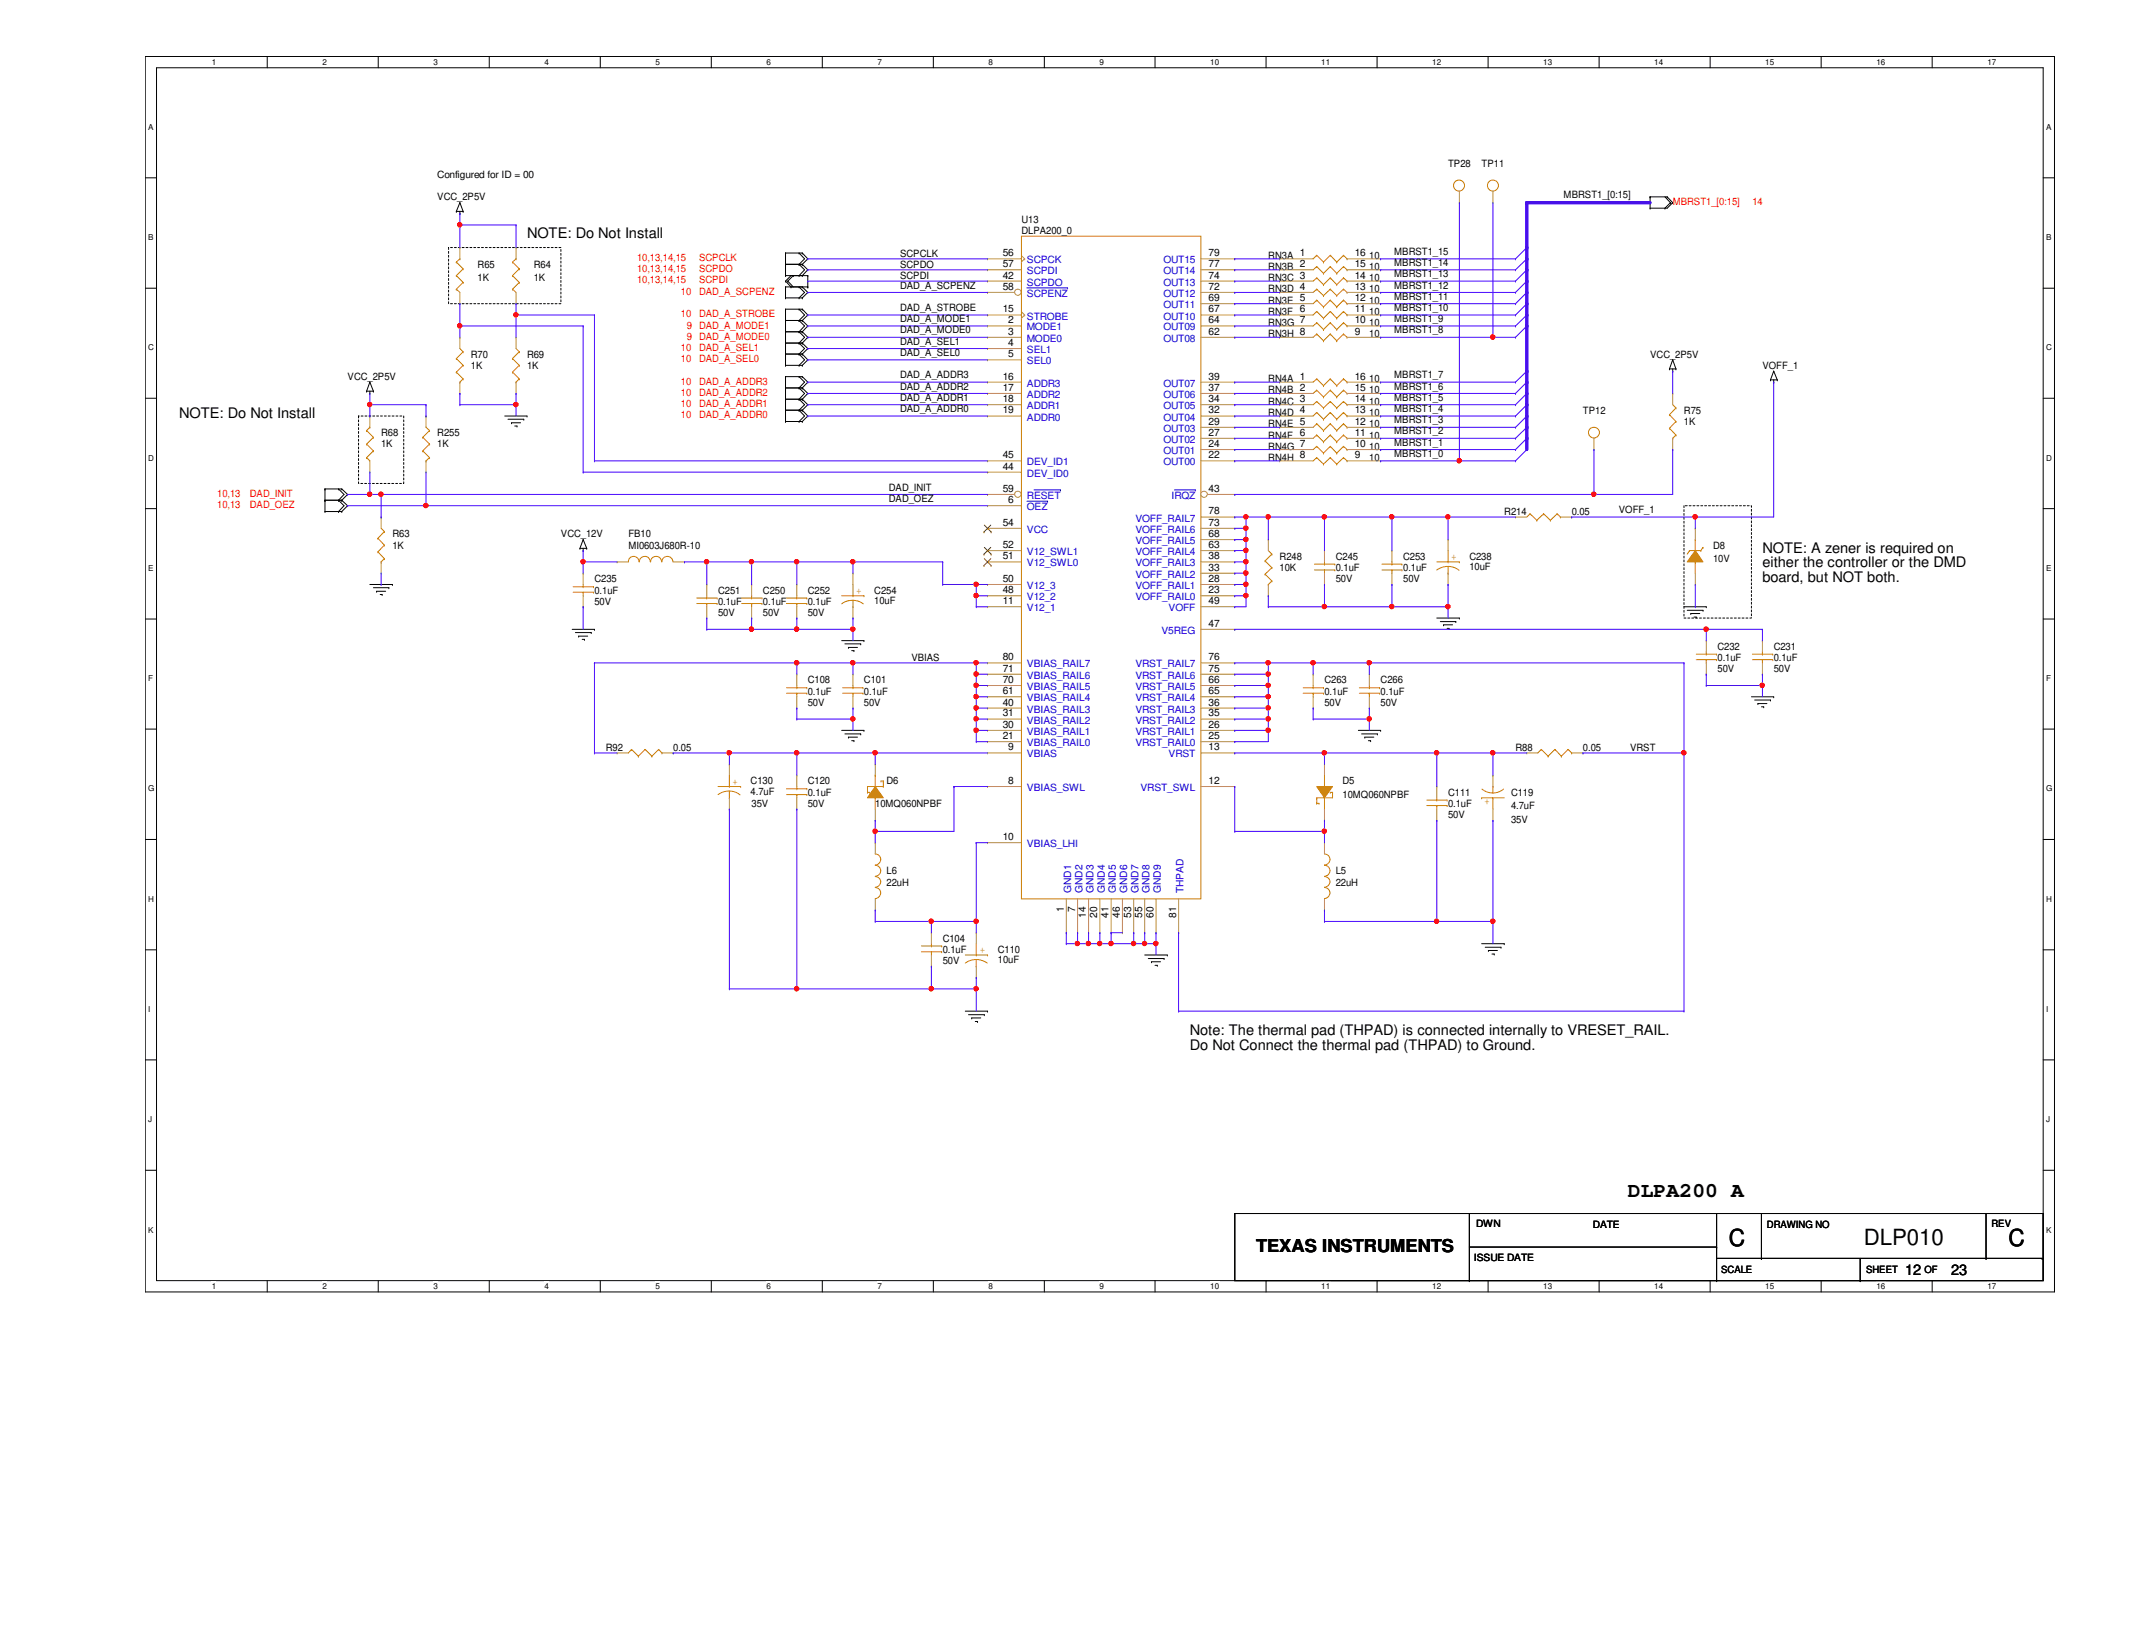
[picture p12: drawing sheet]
<svg xmlns="http://www.w3.org/2000/svg" width="279mm" height="216mm" viewBox="0 0 279 216" stroke-linecap="round" stroke-linejoin="round" font-family="sans-serif">
<defs><g id="words">
<g font-size="3.1">
<text x="226.8" y="163.4">C</text>
<text x="263.5" y="163.4">C</text>
</g>
<text font-size="2.9" x="244.5" y="163.2">DLP010</text>
<text font-size="2.8" x="213.5" y="157.1">DLPA200 A</text>
<text font-size="2.3" x="164.8" y="164.3">TEXAS INSTRUMENTS</text>
<g font-size="1.9">
<text x="69.1" y="31.2">NOTE: Do Not Install</text>
<text x="23.5" y="54.8">NOTE: Do Not Install</text>
<text x="231.2" y="72.5">NOTE: A zener is required on</text>
<text x="231.2" y="74.4">either the controller or the DMD</text>
<text x="231.2" y="76.4">board, but NOT both.</text>
<text x="156.1" y="135.8">Note: The thermal pad (THPAD) is connected internally to VRESET_RAIL.</text>
<text x="156.1" y="137.8">Do Not Connect the thermal pad (THPAD) to Ground.</text>
<text x="249.9" y="167.2">12</text>
<text x="255.9" y="167.2">23</text>
</g>
<g font-size="1.3">
<text x="57.4" y="23.3">Configured for ID = 00</text>
<text x="189.9" y="21.8">TP28</text>
<text x="194.4" y="21.8">TP11</text>
<text x="57.4" y="26.3">VCC_2P5V</text>
<text x="134" y="29.2">U13</text>
<text x="205.1" y="25.9">MBRST1_[0:15]</text>
<text x="62.7" y="35.1">R65</text>
<text x="70" y="35.1">R64</text>
<text x="118.1" y="33.7">SCPCLK</text>
<text x="118.1" y="35.1">SCPDO</text>
<text x="131.5" y="35.1">57</text>
<text x="131.5" y="33.6">56</text>
<text x="134" y="30.7">DLPA200_0</text>
<text x="158.5" y="35.1">77</text>
<text x="158.5" y="33.6">79</text>
<text x="166.4" y="35.4">RN3B</text>
<text x="166.4" y="34">RN3A</text>
<text x="170.5" y="35.1">2</text>
<text x="170.5" y="33.6">1</text>
<text x="177.7" y="35.1">15</text>
<text x="177.7" y="33.6">16</text>
<text x="179.6" y="35.4">10</text>
<text x="179.6" y="34">10</text>
<text x="182.9" y="33.4">MBRST1_15</text>
<text x="182.9" y="34.9">MBRST1_14</text>
<text x="62.7" y="36.9">1K</text>
<text x="70" y="36.9">1K</text>
<text x="118.1" y="37.8">DAD_A_SCPENZ</text>
<text x="118.1" y="40.8">DAD_A_STROBE</text>
<text x="118.1" y="36.6">SCPDI</text>
<text x="131.5" y="41">15</text>
<text x="131.5" y="38">58</text>
<text x="131.5" y="36.5">42</text>
<text x="158.5" y="41">67</text>
<text x="158.5" y="39.5">69</text>
<text x="158.5" y="38">72</text>
<text x="158.5" y="36.5">74</text>
<text x="166.4" y="41.3">RN3F</text>
<text x="166.4" y="38.4">RN3D</text>
<text x="166.4" y="39.8">RN3E</text>
<text x="166.4" y="36.9">RN3C</text>
<text x="170.5" y="41">6</text>
<text x="170.5" y="38">4</text>
<text x="170.5" y="39.5">5</text>
<text x="170.5" y="36.5">3</text>
<text x="177.7" y="41">11</text>
<text x="177.7" y="38">13</text>
<text x="177.7" y="39.5">12</text>
<text x="177.7" y="36.5">14</text>
<text x="179.6" y="41.3">10</text>
<text x="179.6" y="38.4">10</text>
<text x="179.6" y="39.8">10</text>
<text x="179.6" y="36.9">10</text>
<text x="182.9" y="36.4">MBRST1_13</text>
<text x="182.9" y="37.8">MBRST1_12</text>
<text x="182.9" y="39.3">MBRST1_11</text>
<text x="182.9" y="40.8">MBRST1_10</text>
<text x="61.8" y="46.9">R70</text>
<text x="69.1" y="46.9">R69</text>
<text x="118.1" y="42.2">DAD_A_MODE1</text>
<text x="118.1" y="43.7">DAD_A_MODE0</text>
<text x="118.1" y="45.2">DAD_A_SEL1</text>
<text x="118.1" y="46.7">DAD_A_SEL0</text>
<text x="132.2" y="42.4">2</text>
<text x="132.2" y="43.9">3</text>
<text x="132.2" y="45.4">4</text>
<text x="132.2" y="46.9">5</text>
<text x="158.5" y="43.9">62</text>
<text x="158.5" y="42.4">64</text>
<text x="166.4" y="44.2">RN3H</text>
<text x="166.4" y="42.8">RN3G</text>
<text x="170.5" y="43.9">8</text>
<text x="170.5" y="42.4">7</text>
<text x="177.7" y="43.9">9</text>
<text x="177.7" y="42.4">10</text>
<text x="179.6" y="44.2">10</text>
<text x="179.6" y="42.8">10</text>
<text x="182.9" y="42.2">MBRST1_9</text>
<text x="182.9" y="43.7">MBRST1_8</text>
<text x="216.5" y="46.9">VCC_2P5V</text>
<text x="45.6" y="49.9">VCC_2P5V</text>
<text x="61.8" y="48.4">1K</text>
<text x="69.1" y="48.4">1K</text>
<text x="118.1" y="49.6">DAD_A_ADDR3</text>
<text x="118.1" y="51.1">DAD_A_ADDR2</text>
<text x="118.1" y="52.6">DAD_A_ADDR1</text>
<text x="131.5" y="49.8">16</text>
<text x="131.5" y="51.3">17</text>
<text x="131.5" y="52.7">18</text>
<text x="158.5" y="49.8">39</text>
<text x="158.5" y="51.3">37</text>
<text x="158.5" y="52.7">34</text>
<text x="166.4" y="53.1">RN4C</text>
<text x="166.4" y="51.6">RN4B</text>
<text x="166.4" y="50.2">RN4A</text>
<text x="170.5" y="52.7">3</text>
<text x="170.5" y="51.3">2</text>
<text x="170.5" y="49.8">1</text>
<text x="177.7" y="52.7">14</text>
<text x="177.7" y="51.3">15</text>
<text x="177.7" y="49.8">16</text>
<text x="179.6" y="53.1">10</text>
<text x="179.6" y="51.6">10</text>
<text x="179.6" y="50.2">10</text>
<text x="182.9" y="52.6">MBRST1_5</text>
<text x="182.9" y="49.6">MBRST1_7</text>
<text x="182.9" y="51.1">MBRST1_6</text>
<text x="231.2" y="48.4">VOFF_1</text>
<text x="50" y="57.2">R68</text>
<text x="50" y="58.7">1K</text>
<text x="57.4" y="57.2">R255</text>
<text x="57.4" y="58.7">1K</text>
<text x="118.1" y="54.1">DAD_A_ADDR0</text>
<text x="131.5" y="54.2">19</text>
<text x="158.5" y="54.2">32</text>
<text x="158.5" y="55.7">29</text>
<text x="158.5" y="57.1">27</text>
<text x="158.5" y="58.6">24</text>
<text x="166.4" y="57.5">RN4F</text>
<text x="166.4" y="59">RN4G</text>
<text x="166.4" y="56">RN4E</text>
<text x="166.4" y="54.6">RN4D</text>
<text x="170.5" y="57.1">6</text>
<text x="170.5" y="58.6">7</text>
<text x="170.5" y="55.7">5</text>
<text x="170.5" y="54.2">4</text>
<text x="177.7" y="57.1">11</text>
<text x="177.7" y="58.6">10</text>
<text x="177.7" y="55.7">12</text>
<text x="177.7" y="54.2">13</text>
<text x="179.6" y="57.5">10</text>
<text x="179.6" y="59">10</text>
<text x="179.6" y="56">10</text>
<text x="179.6" y="54.6">10</text>
<text x="182.9" y="54.1">MBRST1_4</text>
<text x="182.9" y="58.5">MBRST1_1</text>
<text x="182.9" y="55.5">MBRST1_3</text>
<text x="182.9" y="57">MBRST1_2</text>
<text x="182.9" y="59.9">MBRST1_0</text>
<text x="207.6" y="54.3">TP12</text>
<text x="220.9" y="54.3">R75</text>
<text x="220.9" y="55.8">1K</text>
<text x="116.6" y="64.3">DAD_INIT</text>
<text x="116.6" y="65.8">DAD_OEZ</text>
<text x="131.5" y="64.5">59</text>
<text x="131.5" y="60.1">45</text>
<text x="131.5" y="61.6">44</text>
<text x="132.2" y="66">6</text>
<text x="158.5" y="60.1">22</text>
<text x="158.5" y="64.5">43</text>
<text x="166.4" y="60.5">RN4H</text>
<text x="170.5" y="60.1">8</text>
<text x="177.7" y="60.1">9</text>
<text x="179.6" y="60.5">10</text>
<text x="51.5" y="70.5">R63</text>
<text x="51.5" y="72">1K</text>
<text x="73.6" y="70.5">VCC_12V</text>
<text x="82.4" y="70.5">FB10</text>
<text x="82.4" y="72">MI0603J680R-10</text>
<text x="131.5" y="69">54</text>
<text x="131.5" y="71.9">52</text>
<text x="158.5" y="71.9">63</text>
<text x="158.5" y="70.4">68</text>
<text x="158.5" y="69">73</text>
<text x="158.5" y="67.5">78</text>
<text x="197.3" y="67.5">R214</text>
<text x="206.2" y="67.5">0.05</text>
<text x="212.3" y="67.3">VOFF_1</text>
<text x="224.7" y="72">D8</text>
<text x="78" y="76.4">C235</text>
<text x="78" y="77.9">0.1uF</text>
<text x="94.2" y="77.9">C251</text>
<text x="100.1" y="77.9">C250</text>
<text x="106" y="77.9">C252</text>
<text x="114.7" y="77.9">C254</text>
<text x="131.5" y="73.4">51</text>
<text x="131.5" y="76.3">50</text>
<text x="131.5" y="77.8">48</text>
<text x="158.5" y="73.4">38</text>
<text x="158.5" y="74.8">33</text>
<text x="158.5" y="76.3">28</text>
<text x="158.5" y="77.8">23</text>
<text x="167.9" y="73.4">R248</text>
<text x="167.9" y="74.9">10K</text>
<text x="175.2" y="73.4">C245</text>
<text x="175.2" y="74.9">0.1uF</text>
<text x="175.2" y="76.4">50V</text>
<text x="184.1" y="73.4">C253</text>
<text x="184.1" y="74.9">0.1uF</text>
<text x="184.1" y="76.4">50V</text>
<text x="192.7" y="73.4">C238</text>
<text x="192.7" y="74.8">10uF</text>
<text x="224.7" y="73.7">10V</text>
<text x="78" y="79.3">50V</text>
<text x="94.2" y="79.3">0.1uF</text>
<text x="94.2" y="80.8">50V</text>
<text x="100.1" y="79.3">0.1uF</text>
<text x="100.1" y="80.8">50V</text>
<text x="106" y="79.3">0.1uF</text>
<text x="106" y="80.8">50V</text>
<text x="114.7" y="79.2">10uF</text>
<text x="131.5" y="79.2">11</text>
<text x="158.5" y="79.2">49</text>
<text x="158.5" y="82.2">47</text>
<text x="106" y="89.6">C108</text>
<text x="113.3" y="89.6">C101</text>
<text x="119.5" y="86.7">VBIAS</text>
<text x="131.5" y="89.6">70</text>
<text x="131.5" y="88.1">71</text>
<text x="131.5" y="86.6">80</text>
<text x="158.5" y="89.6">66</text>
<text x="158.5" y="88.1">75</text>
<text x="158.5" y="86.6">76</text>
<text x="173.7" y="89.6">C263</text>
<text x="181.1" y="89.6">C266</text>
<text x="225.3" y="85.2">C232</text>
<text x="225.3" y="86.7">0.1uF</text>
<text x="225.3" y="88.1">50V</text>
<text x="232.7" y="85.2">C231</text>
<text x="232.7" y="86.7">0.1uF</text>
<text x="232.7" y="88.1">50V</text>
<text x="106" y="91.1">0.1uF</text>
<text x="106" y="92.6">50V</text>
<text x="113.3" y="91.1">0.1uF</text>
<text x="113.3" y="92.6">50V</text>
<text x="131.5" y="91.1">61</text>
<text x="131.5" y="92.5">40</text>
<text x="131.5" y="94">31</text>
<text x="131.5" y="95.5">30</text>
<text x="158.5" y="91.1">65</text>
<text x="158.5" y="92.5">36</text>
<text x="158.5" y="94">35</text>
<text x="158.5" y="95.5">26</text>
<text x="173.7" y="91.1">0.1uF</text>
<text x="173.7" y="92.6">50V</text>
<text x="181.1" y="91.1">0.1uF</text>
<text x="181.1" y="92.6">50V</text>
<text x="79.5" y="98.5">R92</text>
<text x="88.3" y="98.5">0.05</text>
<text x="131.5" y="96.9">21</text>
<text x="132.2" y="98.4">9</text>
<text x="158.5" y="98.4">13</text>
<text x="158.5" y="96.9">25</text>
<text x="198.8" y="98.5">R88</text>
<text x="207.6" y="98.5">0.05</text>
<text x="213.8" y="98.5">VRST</text>
<text x="98.5" y="102.9">C130</text>
<text x="98.5" y="104.2">4.7uF</text>
<text x="98.6" y="105.8">35V</text>
<text x="106" y="102.9">C120</text>
<text x="106" y="104.4">0.1uF</text>
<text x="106" y="105.8">50V</text>
<text x="114.8" y="105.8">10MQ060NPBF</text>
<text x="116.3" y="102.9">D6</text>
<text x="132.2" y="102.8">8</text>
<text x="158.5" y="102.8">12</text>
<text x="176.1" y="102.9">D5</text>
<text x="176.1" y="104.6">10MQ060NPBF</text>
<text x="189.9" y="104.4">C111</text>
<text x="189.9" y="105.8">0.1uF</text>
<text x="189.9" y="107.3">50V</text>
<text x="198.2" y="104.4">C119</text>
<text x="198.2" y="106.1">4.7uF</text>
<text x="198.2" y="107.9">35V</text>
<text x="131.5" y="110.2">10</text>
<text x="116.3" y="114.7">L6</text>
<text x="116.3" y="116.2">22uH</text>
<text x="139.5" y="119.7" transform="rotate(-90 139.5 119.7)">1</text>
<text x="141" y="119.7" transform="rotate(-90 141 119.7)">7</text>
<text x="175.2" y="114.7">L5</text>
<text x="175.2" y="116.2">22uH</text>
<text x="123.7" y="123.5">C104</text>
<text x="123.7" y="125">0.1uF</text>
<text x="130.9" y="125">C110</text>
<text x="142.5" y="120.4" transform="rotate(-90 142.5 120.4)">14</text>
<text x="143.9" y="120.4" transform="rotate(-90 143.9 120.4)">20</text>
<text x="145.4" y="120.4" transform="rotate(-90 145.4 120.4)">41</text>
<text x="146.9" y="120.4" transform="rotate(-90 146.9 120.4)">46</text>
<text x="148.4" y="120.4" transform="rotate(-90 148.4 120.4)">53</text>
<text x="149.8" y="120.4" transform="rotate(-90 149.8 120.4)">55</text>
<text x="151.3" y="120.4" transform="rotate(-90 151.3 120.4)">60</text>
<text x="154.3" y="120.4" transform="rotate(-90 154.3 120.4)">81</text>
<text x="123.7" y="126.4">50V</text>
<text x="130.9" y="126.3">10uF</text>
<text x="193.6" y="161">DWN</text>
<text x="209" y="161.1">DATE</text>
<text x="231.8" y="161.1">DRAWING NO</text>
<text x="261.2" y="161">REV</text>
<text x="193.3" y="165.4">ISSUE DATE</text>
<text x="225.8" y="167">SCALE</text>
<text x="244.8" y="167">SHEET</text>
<text x="252.4" y="167">OF</text>
</g>
<g font-size="1.3" fill="#f00">
<text x="219.4" y="26.9">MBRST1_[0:15]</text>
<text x="229.9" y="26.9">14</text>
<text x="83.6" y="34.2">10,13,14,15</text>
<text x="83.6" y="35.7">10,13,14,15</text>
<text x="91.7" y="35.7">SCPDO</text>
<text x="91.7" y="34.2">SCPCLK</text>
<text x="83.6" y="37.2">10,13,14,15</text>
<text x="89.3" y="41.6">10</text>
<text x="89.3" y="38.6">10</text>
<text x="91.7" y="41.6">DAD_A_STROBE</text>
<text x="91.7" y="38.6">DAD_A_SCPENZ</text>
<text x="91.7" y="37.2">SCPDI</text>
<text x="89.3" y="47.5">10</text>
<text x="89.3" y="46">10</text>
<text x="90.1" y="44.5">9 DAD_A_MODE0</text>
<text x="90.1" y="43.1">9 DAD_A_MODE1</text>
<text x="91.7" y="47.5">DAD_A_SEL0</text>
<text x="91.7" y="46">DAD_A_SEL1</text>
<text x="89.3" y="53.4">10</text>
<text x="89.3" y="51.9">10</text>
<text x="89.3" y="50.5">10</text>
<text x="91.7" y="53.4">DAD_A_ADDR1</text>
<text x="91.7" y="51.9">DAD_A_ADDR2</text>
<text x="91.7" y="50.5">DAD_A_ADDR3</text>
<text x="89.3" y="54.9">10</text>
<text x="91.7" y="54.9">DAD_A_ADDR0</text>
<text x="28.5" y="65.2">10,13</text>
<text x="32.8" y="65.2">DAD_INIT</text>
<text x="28.5" y="66.6">10,13</text>
<text x="32.8" y="66.6">DAD_OEZ</text>
</g>
<g font-size="1.3" fill="#00c">
<text x="134.7" y="36">SCPDI</text>
<text x="134.7" y="34.5">SCPCK</text>
<text x="152.6" y="36">OUT14</text>
<text x="152.6" y="34.5">OUT15</text>
<text x="134.7" y="41.9">STROBE</text>
<text x="134.7" y="38.9">SCPENZ</text>
<text x="134.7" y="37.5">SCPDO</text>
<text x="152.6" y="41.9">OUT10</text>
<text x="152.6" y="40.4">OUT11</text>
<text x="152.6" y="38.9">OUT12</text>
<text x="152.6" y="37.5">OUT13</text>
<text x="134.7" y="43.3">MODE1</text>
<text x="134.7" y="44.8">MODE0</text>
<text x="134.7" y="46.3">SEL1</text>
<text x="134.7" y="47.8">SEL0</text>
<text x="152.6" y="44.8">OUT08</text>
<text x="152.6" y="43.3">OUT09</text>
<text x="134.7" y="50.7">ADDR3</text>
<text x="134.7" y="52.2">ADDR2</text>
<text x="134.7" y="53.7">ADDR1</text>
<text x="152.6" y="50.7">OUT07</text>
<text x="152.6" y="52.2">OUT06</text>
<text x="152.6" y="53.7">OUT05</text>
<text x="134.7" y="55.2">ADDR0</text>
<text x="152.6" y="55.2">OUT04</text>
<text x="152.6" y="56.6">OUT03</text>
<text x="152.6" y="58.1">OUT02</text>
<text x="152.6" y="59.6">OUT01</text>
<text x="134.7" y="65.4">RESET</text>
<text x="134.7" y="61">DEV_ID1</text>
<text x="134.7" y="62.5">DEV_ID0</text>
<text x="152.6" y="61">OUT00</text>
<text x="153.7" y="65.4">IRQZ</text>
<text x="134.7" y="66.9">OEZ</text>
<text x="134.7" y="69.9">VCC</text>
<text x="148.9" y="71.4">VOFF_RAIL5</text>
<text x="148.9" y="69.9">VOFF_RAIL6</text>
<text x="148.9" y="68.4">VOFF_RAIL7</text>
<text x="134.7" y="72.8">V12_SWL1</text>
<text x="134.7" y="74.3">V12_SWL0</text>
<text x="134.7" y="77.3">V12_3</text>
<text x="148.9" y="72.8">VOFF_RAIL4</text>
<text x="148.9" y="74.3">VOFF_RAIL3</text>
<text x="148.9" y="75.8">VOFF_RAIL2</text>
<text x="148.9" y="77.3">VOFF_RAIL1</text>
<text x="134.7" y="80.2">V12_1</text>
<text x="134.7" y="78.7">V12_2</text>
<text x="148.9" y="78.7">VOFF_RAIL0</text>
<text x="152.4" y="83.1">V5REG</text>
<text x="153.3" y="80.2">VOFF</text>
<text x="134.7" y="89">VBIAS_RAIL6</text>
<text x="134.7" y="87.5">VBIAS_RAIL7</text>
<text x="148.9" y="89">VRST_RAIL6</text>
<text x="148.9" y="87.5">VRST_RAIL7</text>
<text x="134.7" y="92">VBIAS_RAIL4</text>
<text x="134.7" y="90.5">VBIAS_RAIL5</text>
<text x="134.7" y="93.5">VBIAS_RAIL3</text>
<text x="134.7" y="94.9">VBIAS_RAIL2</text>
<text x="148.9" y="92">VRST_RAIL4</text>
<text x="148.9" y="90.5">VRST_RAIL5</text>
<text x="148.9" y="93.5">VRST_RAIL3</text>
<text x="148.9" y="94.9">VRST_RAIL2</text>
<text x="134.7" y="99.4">VBIAS</text>
<text x="134.7" y="96.4">VBIAS_RAIL1</text>
<text x="134.7" y="97.9">VBIAS_RAIL0</text>
<text x="148.9" y="96.4">VRST_RAIL1</text>
<text x="148.9" y="97.9">VRST_RAIL0</text>
<text x="153.3" y="99.4">VRST</text>
<text x="134.7" y="103.8">VBIAS_SWL</text>
<text x="149.6" y="103.8">VRST_SWL</text>
<text x="134.7" y="111.1">VBIAS_LHI</text>
<text x="140.5" y="117.2" transform="rotate(-90 140.5 117.2)">GND1</text>
<text x="142" y="117.2" transform="rotate(-90 142 117.2)">GND2</text>
<text x="143.4" y="117.2" transform="rotate(-90 143.4 117.2)">GND3</text>
<text x="144.9" y="117.2" transform="rotate(-90 144.9 117.2)">GND4</text>
<text x="146.4" y="117.2" transform="rotate(-90 146.4 117.2)">GND5</text>
<text x="147.9" y="117.2" transform="rotate(-90 147.9 117.2)">GND6</text>
<text x="149.4" y="117.2" transform="rotate(-90 149.4 117.2)">GND7</text>
<text x="150.8" y="117.2" transform="rotate(-90 150.8 117.2)">GND8</text>
<text x="152.3" y="117.2" transform="rotate(-90 152.3 117.2)">GND9</text>
<text x="155.2" y="117.2" transform="rotate(-90 155.2 117.2)">THPAD</text>
</g>
<g font-size="1.3" fill="#cc8006">
<text x="112.3" y="77.9">+</text>
<text x="190.4" y="73.4">+</text>
<text x="96.1" y="102.9">+</text>
<text x="195.4" y="104.9" transform="rotate(180 195.4 104.9)">+</text>
<text x="128.5" y="125">+</text>
</g>
<g font-size="1.1">
<text x="27.8" y="8.6">1</text>
<text x="42.3" y="8.6">2</text>
<text x="56.9" y="8.6">3</text>
<text x="71.4" y="8.6">4</text>
<text x="86" y="8.6">5</text>
<text x="100.5" y="8.6">6</text>
<text x="115.1" y="8.6">7</text>
<text x="129.7" y="8.6">8</text>
<text x="144.2" y="8.6">9</text>
<text x="158.7" y="8.6">10</text>
<text x="173.3" y="8.6">11</text>
<text x="187.9" y="8.6">12</text>
<text x="202.4" y="8.6">13</text>
<text x="217" y="8.6">14</text>
<text x="231.6" y="8.6">15</text>
<text x="246.1" y="8.6">16</text>
<text x="260.7" y="8.6">17</text>
<text x="19.4" y="17.1">A</text>
<text x="268.4" y="17.1">A</text>
<text x="19.4" y="31.5">B</text>
<text x="268.4" y="31.5">B</text>
<text x="19.4" y="46">C</text>
<text x="268.4" y="46">C</text>
<text x="19.4" y="60.4">D</text>
<text x="268.4" y="60.4">D</text>
<text x="19.4" y="74.9">E</text>
<text x="268.4" y="74.9">E</text>
<text x="19.4" y="89.4">F</text>
<text x="268.4" y="89.4">F</text>
<text x="19.4" y="103.8">G</text>
<text x="268.4" y="103.8">G</text>
<text x="19.4" y="118.3">H</text>
<text x="268.4" y="118.3">H</text>
<text x="19.4" y="132.8">I</text>
<text x="268.4" y="132.8">I</text>
<text x="19.4" y="147.2">J</text>
<text x="268.4" y="147.2">J</text>
<text x="19.4" y="161.7">K</text>
<text x="268.4" y="161.7">K</text>
<text x="27.8" y="169.1">1</text>
<text x="42.3" y="169.1">2</text>
<text x="56.9" y="169.1">3</text>
<text x="71.4" y="169.1">4</text>
<text x="86" y="169.1">5</text>
<text x="100.5" y="169.1">6</text>
<text x="115.1" y="169.1">7</text>
<text x="129.7" y="169.1">8</text>
<text x="144.2" y="169.1">9</text>
<text x="158.7" y="169.1">10</text>
<text x="173.3" y="169.1">11</text>
<text x="187.9" y="169.1">12</text>
<text x="202.4" y="169.1">13</text>
<text x="217" y="169.1">14</text>
<text x="231.6" y="169.1">15</text>
<text x="246.1" y="169.1">16</text>
<text x="260.7" y="169.1">17</text>
</g>
</g></defs>
<path d="M19.1 7.4h250.4v162.1h-250.4zM20.5 8.9h247.5v159.1h-247.5z" fill="none" stroke="#000" stroke-width=".13"/>
<g fill="#fff">
<path d="M27.8 7.6h.6v1.2h-.6z"/>
<path d="M27.8 168.1h.6v1.2h-.6z"/>
</g>
<path d="M35.1 7.4v1.5M35.1 168v1.5" fill="none" stroke="#000" stroke-width=".13"/>
<g fill="#fff">
<path d="M42.3 7.6h.6v1.2h-.6z"/>
<path d="M42.3 168.1h.6v1.2h-.6z"/>
</g>
<path d="M49.6 7.4v1.5M49.6 168v1.5" fill="none" stroke="#000" stroke-width=".13"/>
<g fill="#fff">
<path d="M56.9 7.6h.5v1.2h-.5z"/>
<path d="M56.9 168.1h.5v1.2h-.5z"/>
</g>
<path d="M64.2 7.4v1.5M64.2 168v1.5" fill="none" stroke="#000" stroke-width=".13"/>
<g fill="#fff">
<path d="M71.4 7.6h.6v1.2h-.6z"/>
<path d="M71.4 168.1h.6v1.2h-.6z"/>
</g>
<path d="M78.7 7.4v1.5M78.7 168v1.5" fill="none" stroke="#000" stroke-width=".13"/>
<g fill="#fff">
<path d="M86 7.6h.6v1.2h-.6z"/>
<path d="M86 168.1h.6v1.2h-.6z"/>
</g>
<path d="M93.3 7.4v1.5M93.3 168v1.5" fill="none" stroke="#000" stroke-width=".13"/>
<g fill="#fff">
<path d="M100.5 7.6h.6v1.2h-.6z"/>
<path d="M100.5 168.1h.6v1.2h-.6z"/>
</g>
<path d="M107.9 7.4v1.5M107.9 168v1.5" fill="none" stroke="#000" stroke-width=".13"/>
<g fill="#fff">
<path d="M115.1 7.6h.6v1.2h-.6z"/>
<path d="M115.1 168.1h.6v1.2h-.6z"/>
</g>
<path d="M122.4 7.4v1.5M122.4 168v1.5" fill="none" stroke="#000" stroke-width=".13"/>
<g fill="#fff">
<path d="M129.7 7.6h.6v1.2h-.6z"/>
<path d="M129.7 168.1h.6v1.2h-.6z"/>
</g>
<path d="M137 7.4v1.5M137 168v1.5" fill="none" stroke="#000" stroke-width=".13"/>
<g fill="#fff">
<path d="M144.2 7.6h.6v1.2h-.6z"/>
<path d="M144.2 168.1h.6v1.2h-.6z"/>
</g>
<path d="M151.5 7.4v1.5M151.5 168v1.5" fill="none" stroke="#000" stroke-width=".13"/>
<g fill="#fff">
<path d="M158.8 7.6h1.1v1.2h-1.1z"/>
<path d="M158.8 168.1h1.1v1.2h-1.1z"/>
</g>
<path d="M166.1 7.4v1.5M166.1 168v1.5" fill="none" stroke="#000" stroke-width=".13"/>
<g fill="#fff">
<path d="M173.3 7.6h1.2v1.2h-1.2z"/>
<path d="M173.3 168.1h1.2v1.2h-1.2z"/>
</g>
<path d="M180.6 7.4v1.5M180.6 168v1.5" fill="none" stroke="#000" stroke-width=".13"/>
<g fill="#fff">
<path d="M187.9 7.6h1.2v1.2h-1.2z"/>
<path d="M187.9 168.1h1.2v1.2h-1.2z"/>
</g>
<path d="M195.2 7.4v1.5M195.2 168v1.5" fill="none" stroke="#000" stroke-width=".13"/>
<g fill="#fff">
<path d="M202.4 7.6h1.2v1.2h-1.2z"/>
<path d="M202.4 168.1h1.2v1.2h-1.2z"/>
</g>
<path d="M209.8 7.4v1.5M209.8 168v1.5" fill="none" stroke="#000" stroke-width=".13"/>
<g fill="#fff">
<path d="M217 7.6h1.2v1.2h-1.2z"/>
<path d="M217 168.1h1.2v1.2h-1.2z"/>
</g>
<path d="M224.3 7.4v1.5M224.3 168v1.5" fill="none" stroke="#000" stroke-width=".13"/>
<g fill="#fff">
<path d="M231.6 7.6h1.1v1.2h-1.1z"/>
<path d="M231.6 168.1h1.1v1.2h-1.1z"/>
</g>
<path d="M238.9 7.4v1.5M238.9 168v1.5" fill="none" stroke="#000" stroke-width=".13"/>
<g fill="#fff">
<path d="M246.1 7.6h1.2v1.2h-1.2z"/>
<path d="M246.1 168.1h1.2v1.2h-1.2z"/>
</g>
<path d="M253.4 7.4v1.5M253.4 168v1.5" fill="none" stroke="#000" stroke-width=".13"/>
<g fill="#fff">
<path d="M260.7 7.6h1.2v1.2h-1.2z"/>
<path d="M260.7 168.1h1.2v1.2h-1.2z"/>
<path d="M19.4 16.1h.8v1.2h-.8z"/>
<path d="M268.4 16.1h.7v1.2h-.7z"/>
<path d="M19.4 30.5h.8v1.2h-.8z"/>
<path d="M268.4 30.5h.7v1.2h-.7z"/>
</g>
<path d="M19.1 23.3h1.4M268 23.3h1.5" fill="none" stroke="#000" stroke-width=".13"/>
<g fill="#fff">
<path d="M19.4 45h.8v1.2h-.8z"/>
<path d="M268.4 45h.8v1.2h-.8z"/>
</g>
<path d="M19.1 37.8h1.4M268 37.8h1.5" fill="none" stroke="#000" stroke-width=".13"/>
<g fill="#fff">
<path d="M19.4 59.4h.8v1.2h-.8z"/>
<path d="M268.4 59.4h.8v1.2h-.8z"/>
</g>
<path d="M19.1 52.2h1.4M268 52.2h1.5" fill="none" stroke="#000" stroke-width=".13"/>
<g fill="#fff">
<path d="M19.4 73.9h.8v1.2h-.8z"/>
<path d="M268.4 73.9h.7v1.2h-.7z"/>
</g>
<path d="M19.1 66.7h1.4M268 66.7h1.5" fill="none" stroke="#000" stroke-width=".13"/>
<g fill="#fff">
<path d="M19.4 88.4h.7v1.2h-.7z"/>
<path d="M268.4 88.4h.6v1.2h-.6z"/>
</g>
<path d="M19.1 81.2h1.4M268 81.2h1.5" fill="none" stroke="#000" stroke-width=".13"/>
<g fill="#fff">
<path d="M19.4 102.8h.8v1.2h-.8z"/>
<path d="M268.4 102.8h.8v1.2h-.8z"/>
</g>
<path d="M19.1 95.6h1.4M268 95.6h1.5" fill="none" stroke="#000" stroke-width=".13"/>
<g fill="#fff">
<path d="M19.4 117.3h.8v1.2h-.8z"/>
<path d="M268.4 117.3h.8v1.2h-.8z"/>
</g>
<path d="M19.1 110.1h1.4M268 110.1h1.5" fill="none" stroke="#000" stroke-width=".13"/>
<g fill="#fff">
<path d="M19.4 131.8h.3v1.2h-.3z"/>
<path d="M268.4 131.8h.2v1.2h-.2z"/>
</g>
<path d="M19.1 124.6h1.4M268 124.6h1.5" fill="none" stroke="#000" stroke-width=".13"/>
<g fill="#fff">
<path d="M19.4 146.2h.6v1.2h-.6z"/>
<path d="M268.4 146.2h.5v1.2h-.5z"/>
</g>
<path d="M19.1 139h1.4M268 139h1.5" fill="none" stroke="#000" stroke-width=".13"/>
<g fill="#fff">
<path d="M19.4 160.7h.8v1.2h-.8z"/>
<path d="M268.4 160.7h.7v1.2h-.7z"/>
</g>
<g fill="none" stroke="#000" stroke-width=".13">
<path d="M59.9 27.7h.1M59.9 27.7h.8M60.3 28h.1M60.3 26.6h.1M60.3 27.7v.3M60.3 26.6l-.4 1.1M60.3 26.6l.4 1.1M60.7 27.7h.1M103 39.1h.1M103 37.6h.1M103 36.2h.1M103 34.7h.1"/>
<path d="M103 33.2h.1M103 36.9h.1M103 33.2v3M103 37.6v1.5M103 39.1h2.2M103 37.6h3M103 36.2h3M103 34.7h2.2M103 33.2h2.2M103 36.9l.8 .7M103.3 36.9h.1M103.3 36.9l.8 .7"/>
<path d="M103.8 37.6h.1M103.8 36.2l-.8 .7M104.1 36.2h.1M104.1 36.2l-.8 .7M104.8 39.1h.1M104.8 37.6h.1M104.8 36.2h.1M104.8 34.7h.1M104.8 33.2h.1M104.8 37.6l.7 .8-.7 .7M104.8 34.7l.7 .7-.7 .8M104.8 33.2l.7 .8-.7 .7"/>
<path d="M105.2 39.1h.1M105.2 37.6h.1M105.2 36.2h.1M105.2 34.7h.1M105.2 33.2h.1M105.2 37.6l.8 .8-.8 .7M105.2 34.7l.8 .7-.8 .8M105.2 33.2l.8 .8-.8 .7M106 36.2h.1M106 37.6h.1M106 36.2v1.4M216.5 27.3h.1"/>
<path d="M216.5 25.8h.1M216.5 25.8h2.2M216.5 25.8v1.5M218.4 27.3h.1M218.4 25.8l.7 .8M218.7 25.8h.1M218.7 25.8l.7 .8M219.1 26.6h.1M219.1 26.6l-.7 .7M219.4 26.6h.1M219.4 26.6l-.7 .7h-2.2M48.1 51.3h.1"/>
<path d="M48.1 51.3h.9M48.5 51.6h.1M48.5 50.1h.1M48.5 51.3v.3M48.5 50.1l-.4 1.2M48.5 50.1l.5 1.2M49 51.3h.1M66.2 54.6h2.9M66.6 55h2.1M67.1 55.5h.1M67.1 55.5h1.2M67.5 55.9h.3"/>
<path d="M67.8 55.9h.1M68.7 55h.1M69.1 54.6h.1M103 55.3h.1M103 53.8h.1M103 52.4h.1M103 50.9h.1M103 49.4h.1M103 47.9h.1M103 46.4h.1M103 45h.1M103 43.5h.1"/>
<path d="M103 42h.1M103 40.6h.1M103 55.3h2.2M103 53.8h2.2M103 40.6v7.3M103 49.4v5.9M103 52.4h2.2M103 50.9h2.2M103 49.4h2.2M103 47.9h2.2M103 46.4h2.2M103 45h2.2"/>
<path d="M103 43.5h2.2M103 42h2.2M103 40.6h2.2M104.8 55.3h.1M104.8 53.8h.1M104.8 52.4h.1M104.8 50.9h.1M104.8 49.4h.1M104.8 47.9h.1M104.8 46.4h.1M104.8 45h.1M104.8 43.5h.1"/>
<path d="M104.8 42h.1M104.8 40.6h.1M104.8 53.8l.7 .8-.7 .7M104.8 52.4l.7 .7-.7 .7M104.8 50.9l.7 .7-.7 .8M104.8 49.4l.7 .7-.7 .8M104.8 46.4l.7 .8-.7 .7M104.8 45l.7 .7-.7 .7M104.8 43.5l.7 .7-.7 .8M104.8 42l.7 .8-.7 .7M104.8 40.6l.7 .7-.7 .7M105.2 55.3h.1"/>
<path d="M105.2 53.8h.1M105.2 52.4h.1M105.2 50.9h.1M105.2 49.4h.1M105.2 47.9h.1M105.2 46.4h.1M105.2 45h.1M105.2 43.5h.1M105.2 42h.1M105.2 40.6h.1M105.2 53.8l.8 .8-.8 .7M105.2 52.4l.8 .7-.8 .7"/>
<path d="M105.2 50.9l.8 .7-.8 .8M105.2 49.4l.8 .7-.8 .8M105.2 46.4l.8 .8-.8 .7M105.2 45l.8 .7-.8 .7M105.2 43.5l.8 .7-.8 .8M105.2 42l.8 .8-.8 .7M105.2 40.6l.8 .7-.8 .7M219 48.4h.1M219 48.4h.8M219.4 48.7h.1M219.4 47.2h.1M219.4 48.4v.3"/>
<path d="M219.4 47.2l-.4 1.2M219.4 47.2l.4 1.2M219.8 48.4h.1M232.2 49.8h.1M232.2 49.8h.9M232.7 50.1h.1M232.7 48.7h.1M232.7 49.8v.3M232.7 48.7l-.5 1.1M232.7 48.7l.4 1.1M233.1 49.8h.1M42.6 65.6h.1"/>
<path d="M42.6 64.1h.1M42.6 67.1h.1M42.6 65.6h2.2M42.6 64.1h2.2M42.6 64.1v3M42.6 67.1h2.2M44.4 65.6h.1M44.4 64.1h.1M44.4 67.1h.1M44.4 64.1l.7 .8-.7 .7M44.4 65.6l.7 .7-.7 .8M44.8 65.6h.1"/>
<path d="M44.8 64.1h.1M44.8 67.1h.1M44.8 64.1l.8 .8-.8 .7M44.8 65.6l.8 .7-.8 .8M48.5 76.7h3M49 77.1h2M49.4 77.6h.1M49.4 77.6h1.2M49.9 78h.2M50.1 78h.1M51 77.1h.1M51.5 76.7h.1"/>
<path d="M76.1 71.9h.1M76.1 71.9h.9M76.5 72.2h.1M76.5 70.8h.1M76.5 71.9v.3M76.5 70.8l-.4 1.1M76.5 70.8l.5 1.1M77 71.9h.1M220.9 79.6h2.9M223.8 79.6h.1M75.1 82.5h2.9M75.5 83h2.1"/>
<path d="M75.9 83.4h.1M75.9 83.4h1.2M76.4 83.9h.3M76.7 83.9h.1M77.6 83h.1M78 82.5h.1M110.4 95.8h2.9M110.4 84h2.9M110.8 96.3h2.1M110.8 84.5h2.1M111.3 96.7h.1M111.3 84.9h.1"/>
<path d="M111.3 96.7h1.2M111.3 84.9h1.2M111.7 97.2h.3M111.7 85.3h.3M112 97.2h.1M112 85.3h.1M112.9 96.3h.1M112.9 84.5h.1M113.3 95.8h.1M113.3 84h.1M178.2 95.8h2.9M178.6 96.3h2.1"/>
<path d="M179 96.7h.1M179 96.7h1.2M179.5 97.2h.3M179.8 97.2h.1M180.7 96.3h.1M181.1 95.8h.1M188.5 81.1h2.9M188.9 81.5h2.1M189.4 82h.1M189.4 82h1.1M189.8 82.4h.3M190.1 82.4h.1"/>
<path d="M191 81.5h.1M191.4 81.1h.1M221.3 80.1h2.1M221.8 80.5h.1M221.8 80.5h1.2M222.2 80.9h.3M222.5 80.9h.1M223.4 80.1h.1M229.7 91.4h3M230.2 91.8h2M230.6 92.3h.1M230.6 92.3h1.2"/>
<path d="M231.1 92.7h.3M231.4 92.7h.1M232.2 91.8h.1M232.7 91.4h.1M126.6 132.6h2.9M127 133.1h2.1M127.5 133.5h.1M127.5 133.5h1.2M127.9 134h.3M128.2 134h.1M129.1 133.1h.1M129.5 132.6h.1"/>
<path d="M150.2 125.3h2.9M150.6 125.7h2.1M151 126.2h.1M151 126.2h1.2M151.5 126.6h.3M151.8 126.6h.1M152.7 125.7h.1M153.1 125.3h.1M194.4 123.8h2.9M194.8 124.2h2.1M195.2 124.7h.1M195.2 124.7h1.2"/>
<path d="M195.7 125.1h.3M196 125.1h.1M196.9 124.2h.1M197.3 123.8h.1M19.1 153.5h1.4M162 159.2h106v8.8h-106zM192.7 159.2v8.8M225.2 159.2v8.8M231.1 159.2v5.9M260.5 159.2v5.9M268 153.5h1.5M192.7 168h.1"/>
<path d="M192.7 163.6h32.5M225.2 163.6h.1M225.2 168h.1M225.2 165.1h42.7M231.1 165.1h.1M244 168h.1M244 165.1v2.9M260.5 165.1h.1M267.9 165.1h.1"/>
</g>
<path d="M58.8 32.5h14.8v7.3h-14.8zM47 54.6h6v8.8h-6zM220.9 66.3h8.8v14.8h-8.8z" fill="none" stroke="#000" stroke-width=".13" stroke-dasharray=".3 .3"/>
<g fill="none" stroke="#4200ff" stroke-width=".13">
<path d="M198.8 34h.1M198.8 35.4h.1M198.8 36.9h.1M198.8 38.4h.1M198.8 39.8h.1M200.3 32.5l-1.5 1.5M200.3 34l-1.5 1.4M200.3 35.4l-1.5 1.5M200.3 36.9l-1.5 1.5M200.3 38.4l-1.5 1.4M200.3 39.8l-1.5 1.5M198.8 41.3h.1"/>
<path d="M198.8 42.8h.1M198.8 44.2h.1M198.8 59h.1M198.8 57.5h.1M198.8 56h.1M198.8 54.6h.1M198.8 53.1h.1M198.8 51.6h.1M198.8 50.1h.1M200.3 41.3l-1.5 1.5M200.3 42.8l-1.5 1.4M200.3 59l-1.5 1.5"/>
<path d="M200.3 57.5l-1.5 1.5M200.3 56l-1.5 1.5M200.3 54.6l-1.5 1.4M200.3 53.1l-1.5 1.5M200.3 51.6l-1.5 1.5M200.3 50.1l-1.5 1.5M200.3 48.7l-1.5 1.4M198.8 60.5h.1"/>
</g>
<path d="M113.8 103.9h.1M114.8 104.6h.1M114.8 101.7h.1M114.8 101.7v1.5M114.8 104.6v1.5M115.9 103.2h.1M115.9 102.4h.1M115.9 103.2h-2.1v.7M115.9 102.4v.8" fill="none" stroke="#cc8006" stroke-width=".13"/>
<path d="M114.8 103.2l1.1 1.4h-2.1z" fill-rule="evenodd" fill="#cc8006"/>
<g fill="none" stroke="#cc8006" stroke-width=".13">
<path d="M59.9 37.9h.1M59.9 36.2h.1M59.9 34.4h.1M59.9 37.9l.4 .5M59.9 36.2l.8 .8M59.9 34.4l.8 .9M60.3 34h.1M60.3 34l-.4 .4M60.7 37h.1M60.7 35.3h.1M60.7 37l-.8 .9M60.7 35.3l-.8 .9"/>
<path d="M91.4 79.2h2.7M91.4 78.4h2.7M92.7 78.4h.1M92.7 79.2h.1M92.7 78.1v.3M92.7 79.2v.4M94.1 79.2h.1M94.1 78.4h.1M188.5 73.7h2.9M189.9 75.2h.1M189.9 73.7h.1M189.9 74.3a2.3 2.3 0 0 1 1.5 .5"/>
<path d="M189.9 74.3a2.53 2.53 0 0 0-1.4 .5M189.9 72.2v1.5M189.9 74.3v.9M191.4 73.7h.1M221.6 72.2h.1M221.6 72.2l-.3 .5M221.6 72.2h1.5M222.4 73.7h.1M222.4 70.8h.1M222.4 70.8v1.4M222.4 73.7v1.5M223.1 72.2h.1"/>
<path d="M223.4 71.8h.1M223.4 71.8l-.3 .4M113.8 103.9h.3M114.1 103.9h.1M114.8 103.2l1.1 1.4h-2.1zM115.6 102.4h.1M115.6 102.4h.3"/>
</g>
<g fill="none" stroke="#a84" stroke-width=".13">
<path d="M60.3 39.8h.1M60.3 32.5h.1M60.3 32.5v1.5M60.3 38.4v1.4M92.7 76.7h.1M92.7 76.7v1.4M92.7 79.6v1.5M189.9 70.8h.1M189.9 76.7h.1M189.9 70.8v1.4M189.9 75.2v1.5M92.7 81.1h.1"/>
<path d="M114.8 107.6h.1M114.8 100.2h.1M114.8 100.2v1.5M114.8 106.1v1.5"/>
</g>
<path d="M222.4 72.2l1 1.5h-2.1z" fill-rule="evenodd" fill="#cc8006"/>
<g fill="none" stroke="#cc8006" stroke-width=".13">
<path d="M172.7 40.9h.1M172.7 40.9l.9 .8M172.7 40.9l-.4 .4M173.6 41.7h.1M174.5 40.9h.1M174.5 40.9l-.9 .8M174.5 40.9l.8 .8M175.3 41.7h.1M176.2 40.9h.1M176.2 40.9l-.9 .8M176.2 40.9l.5 .4M176.7 41.3h.1"/>
<path d="M97.3 79.2h2.6M97.3 78.4h2.6M98.6 78.4h.1M98.6 79.2h.1M98.6 78.1v.3M98.6 79.2v.4M99.9 79.2h.1M99.9 78.4h.1M222.4 72.2l1 1.5h-2.1zM110.5 90.9h2.7M110.5 90.2h2.7M111.9 90.2h.1"/>
<path d="M111.9 90.9h.1M111.9 89.9v.3M111.9 90.9v.5M113.2 90.9h.1M113.2 90.2h.1M172.7 104.6h.1M172.7 105.4h.1M172.7 104.6v.8M173.7 103.2h.1M173.7 106.1h.1M173.7 101.7v1.5M173.7 104.6v1.5"/>
<path d="M174.8 103.9h.1M174.8 103.9v.7h-2.1"/>
<circle cx="195.8" cy="24.3" r=".72"/>
</g>
<g fill="none" stroke="#a84" stroke-width=".13">
<path d="M195.8 26.6h.1M195.8 25.1v1.5M167.9 41.3h.1M167.9 41.3h4.4M176.7 41.3h4.4M181.1 41.3h.1M98.6 76.7h.1M98.6 76.7v1.4M98.6 79.6v1.5M222.4 76.7h.1M222.4 69.3h.1M222.4 69.3v1.5"/>
<path d="M222.4 75.2v1.5M98.6 81.1h.1M111.9 88.4h.1M111.9 92.9h.1M111.9 88.4v1.5M111.9 91.4v1.5"/>
</g>
<path d="M172.7 103.2h2.1l-1.1 1.4z" fill-rule="evenodd" fill="#cc8006"/>
<g fill="none" stroke="#cc8006" stroke-width=".13">
<path d="M134 31h23.5v86.9h-23.5zM172.7 37.9h.1M172.7 39.4h.1M172.7 36.4h.1M172.7 35h.1M172.7 37.9l.9 .9M172.7 37.9l-.4 .5M172.7 39.4l.9 .9M172.7 39.4l-.4 .4M172.7 36.4l.9 .9M172.7 36.4l-.4 .5M172.7 35l.9 .9"/>
<path d="M172.7 35l-.4 .4M173.6 38.8h.1M173.6 37.3h.1M173.6 35.9h.1M174.5 37.9h.1M174.5 39.4h.1M174.5 36.4h.1M174.5 35h.1M174.5 37.9l-.9 .9M174.5 37.9l.8 .9M174.5 39.4l-.9 .9M174.5 39.4l.8 .9"/>
<path d="M174.5 36.4l-.9 .9M174.5 36.4l.8 .9M174.5 35l-.9 .9M174.5 35l.8 .9M175.3 38.8h.1M175.3 37.3h.1M175.3 35.9h.1M176.2 37.9h.1M176.2 39.4h.1M176.2 36.4h.1M176.2 35h.1M176.2 37.9l-.9 .9"/>
<path d="M176.2 37.9l.5 .5M176.2 39.4l-.9 .9M176.2 39.4l.5 .4M176.2 36.4l-.9 .9M176.2 36.4l.5 .5M176.2 35l-.9 .9M176.2 35l.5 .4M176.7 38.4h.1M176.7 39.8h.1M176.7 36.9h.1M176.7 35.4h.1M48.1 58.3h.1"/>
<path d="M48.1 56.5h.1M48.1 58.3l.9 .8M48.1 56.5l.9 .9M48.5 56h.1M48.5 56l-.4 .5M49 59.1h.1M49 57.4h.1M49 59.1l-.9 .9M49 57.4l-.9 .9M55.5 57.4h.1M55.5 59.1h.1M55.5 57.4l.8 .9"/>
<path d="M55.5 59.1l.8 .9M55.9 56l.4 .5M56.3 56.5h.1M56.3 58.3h.1M56.3 56.5l-.8 .9M56.3 58.3l-.8 .8M59.9 47h.1M59.9 48.8h.1M59.9 47l.8 .9M59.9 48.8l.8 .9M60.3 50.1h.1M60.3 45.7l.4 .4"/>
<path d="M60.7 46.1h.1M60.7 47.9h.1M60.7 49.7h.1M60.7 46.1l-.8 .9M60.7 47.9l-.8 .9M60.7 49.7l-.4 .4M67.2 47h.1M67.2 48.8h.1M67.2 47l.9 .9M67.2 48.8l.9 .9M67.7 50.1h.1M67.7 45.7l.4 .4"/>
<path d="M68.1 46.1h.1M68.1 47.9h.1M68.1 49.7h.1M68.1 46.1l-.9 .9M68.1 47.9l-.9 .9M68.1 49.7l-.4 .4M172.7 57.1h.1M172.7 58.5h.1M172.7 55.6h.1M172.7 57.1l.9 .9M172.7 57.1l-.4 .4M172.7 58.5l.9 .9"/>
<path d="M172.7 58.5l-.4 .5M172.7 55.6l.9 .9M172.7 55.6l-.4 .4M173.6 58h.1M173.6 40.3h.1M173.6 59.4h.1M173.6 56.5h.1M174.5 57.1h.1M174.5 58.5h.1M174.5 55.6h.1M174.5 57.1l-.9 .9M174.5 57.1l.8 .9"/>
<path d="M174.5 58.5l-.9 .9M174.5 58.5l.8 .9M174.5 55.6l-.9 .9M174.5 55.6l.8 .9M175.3 58h.1M175.3 40.3h.1M175.3 59.4h.1M175.3 56.5h.1M176.2 57.1h.1M176.2 58.5h.1M176.2 55.6h.1M176.2 57.1l-.9 .9"/>
<path d="M176.2 57.1l.5 .4M176.2 58.5l-.9 .9M176.2 58.5l.5 .5M176.2 55.6l-.9 .9M176.2 55.6l.5 .4M176.7 57.5h.1M176.7 59h.1M176.7 56h.1M219 54.4h.1M219 56.2h.1M219 54.4l.8 .9M219 56.2l.8 .9"/>
<path d="M219.4 57.5h.1M219.4 53.1l.4 .4M219.8 53.5h.1M219.8 55.3h.1M219.8 57.1h.1M219.8 53.5l-.8 .9M219.8 55.3l-.8 .9M219.8 57.1l-.4 .4M48.1 60h.1M48.1 60l.4 .5M55.9 60.5h.1M56.3 60h.1"/>
<path d="M56.3 60l-.4 .5M103.2 79.2h2.6M103.2 78.4h2.6M104.5 78.4h.1M104.5 79.2h.1M104.5 78.1v.3M104.5 79.2v.4M105.8 79.2h.1M105.8 78.4h.1M165.9 73.6h.1M165.9 75.3h.1M165.9 73.6l.9 .9"/>
<path d="M165.9 75.3l.9 .9M166.4 76.7h.1M166.4 72.2l.4 .5M166.8 72.7h.1M166.8 74.5h.1M166.8 76.2h.1M166.8 72.7l-.9 .9M166.8 74.5l-.9 .8M166.8 76.2l-.4 .5M172.7 60h.1M172.7 60l.9 .9M172.7 60l-.4 .5"/>
<path d="M173.6 60.9h.1M174.5 60h.1M174.5 60l-.9 .9M174.5 60l.8 .9M175.3 60.9h.1M176.2 60h.1M176.2 60l-.9 .9M176.2 60l.5 .5M176.7 60.5h.1M200.7 67.4h.1M200.7 67.4l-.4 .4M200.7 67.4l.9 .8"/>
<path d="M201.6 68.2h.1M202.5 67.4h.1M202.5 67.4l-.9 .8M202.5 67.4l.9 .8M203.4 68.2h.1M204.3 67.4h.1M204.3 67.4l-.9 .8M204.3 67.4l.4 .4M204.7 67.8h.1M103.2 90.9h2.6M103.2 90.2h2.6M104.5 90.2h.1"/>
<path d="M104.5 90.9h.1M104.5 89.9v.3M104.5 90.9v.5M105.8 90.9h.1M105.8 90.2h.1M170.9 90.9h2.7M170.9 90.2h2.7M172.3 90.2h.1M172.3 90.9h.1M172.3 89.9v.3M172.3 90.9v.5M173.6 90.9h.1"/>
<path d="M173.6 90.2h.1M178.3 90.9h2.7M178.3 90.2h2.7M179.6 90.2h.1M179.6 90.9h.1M179.6 89.9v.3M179.6 90.9v.5M181 90.9h.1M181 90.2h.1M202.2 98.3h.1M202.2 98.3l-.5 .5M202.2 98.3l.9 .9"/>
<path d="M203.1 99.2h.1M204 98.3h.1M204 98.3l-.9 .9M204 98.3l.8 .9M204.8 99.2h.1M205.7 98.3h.1M205.7 98.3l-.9 .9M205.7 98.3l.5 .5M206.2 98.8h.1M172.7 103.2h2.1l-1.1 1.4zM172.7 105.4h.3M173 105.4h.1"/>
<path d="M174.5 103.9h.1M174.5 103.9h.3M187.2 105.7h2.6M187.2 104.9h2.6M188.5 104.9h.1M188.5 105.7h.1M188.5 104.6v.3M188.5 105.7v.4M189.8 105.7h.1M189.8 104.9h.1M194.4 104.6h.1M194.4 104.6h2.9"/>
<path d="M194.4 103.5a2.23 2.23 0 0 0 2.8 0M195.8 103.2h.1M195.8 104.6h.1M195.8 103.2v.9M195.8 104.6v1.5M120.9 124.8h2.6M120.9 124.1h2.6M122.2 124.1h.1M122.2 124.8h.1M122.2 123.8v.3M122.2 124.8v.5M123.5 124.8h.1"/>
<path d="M123.5 124.1h.1M126.6 125.3h2.9M128.1 126.7h.1M128.1 125.3h.1M128.1 125.9a2.53 2.53 0 0 1 1.4 .4M128.1 125.9a2.44 2.44 0 0 0-1.5 .4M128.1 123.8v1.5M128.1 125.9v.8M129.5 125.3h.1"/>
</g>
<g fill="none" stroke="#a84" stroke-width=".13">
<path d="M157.5 38.4h4.5M157.5 39.8h4.5M157.5 36.9h4.5M157.5 35.4h4.5M157.5 34h4.5M162 39.8h.1M162 38.4h.1M162 36.9h.1M162 35.4h.1M162 34h.1M167.9 38.4h.1M167.9 39.8h.1"/>
<path d="M167.9 36.9h.1M167.9 35.4h.1M167.9 38.4h4.4M167.9 39.8h4.4M167.9 36.9h4.4M167.9 35.4h4.4M176.7 38.4h4.4M176.7 39.8h4.4M176.7 36.9h4.4M176.7 35.4h4.4M181.1 38.4h.1M181.1 39.8h.1"/>
<path d="M181.1 36.9h.1M181.1 35.4h.1M48.5 54.6h.1M48.5 54.6v1.4M55.9 54.6h.1M55.9 54.6v1.4M60.3 44.2h.1M60.3 51.6h.1M60.3 44.2v1.5M60.3 50.1v1.5M67.7 44.2h.1M67.7 51.6h.1"/>
<path d="M67.7 44.2v1.5M67.7 50.1v1.5M129.5 42.8h.1M129.5 44.2h.1M129.5 45.7h.1M129.5 47.2h.1M129.5 41.3h.1M129.5 50.1h.1M129.5 51.6h.1M129.5 53.1h.1M129.5 54.6h.1M129.5 44.2h4.5"/>
<path d="M129.5 42.8h4.5M129.5 41.3h4.5M129.5 45.7h4.5M129.5 47.2h4.5M129.5 50.1h4.5M129.5 51.6h4.5M129.5 53.1h4.5M129.5 54.6h4.5M134 41.7h.1M134 40.9l.4 .4M134.4 41.3h.1M134.4 41.3l-.4 .4"/>
<path d="M157.5 57.5h4.5M157.5 59h4.5M157.5 56h4.5M157.5 44.2h4.5M157.5 42.8h4.5M157.5 41.3h4.5M157.5 50.1h4.5M157.5 51.6h4.5M157.5 53.1h4.5M157.5 54.6h4.5M162 44.2h.1M162 42.8h.1"/>
<path d="M162 41.3h.1M162 50.1h.1M162 51.6h.1M162 53.1h.1M162 54.6h.1M162 56h.1M162 57.5h.1M162 59h.1M167.9 57.5h.1M167.9 59h.1M167.9 56h.1M167.9 57.5h4.4"/>
<path d="M167.9 59h4.4M167.9 56h4.4M176.7 57.5h4.4M176.7 59h4.4M176.7 56h4.4M181.1 57.5h.1M181.1 59h.1M181.1 56h.1M219.4 51.6h.1M219.4 59h.1M219.4 51.6v1.5M219.4 57.5v1.5"/>
<path d="M48.5 61.9h.1M48.5 60.5v1.4M55.9 61.9h.1M55.9 60.5v1.4M104.5 76.7h.1M104.5 76.7v1.4M104.5 79.6v1.5M129.5 66.3h.1M129.5 79.6h.1M129.5 66.3h4.5M129.5 79.6h4.5M157.5 60.5h4.5"/>
<path d="M157.5 67.8h4.5M157.5 72.2h4.5M157.5 70.8h4.5M157.5 69.3h4.5M157.5 73.7h4.5M157.5 75.2h4.5M157.5 76.7h4.5M157.5 78.1h4.5M162 72.2h.1M162 70.8h.1M162 69.3h.1M162 67.8h.1"/>
<path d="M162 73.7h.1M162 75.2h.1M162 76.7h.1M162 78.1h.1M162 60.5h.1M166.4 70.8h.1M166.4 78.1h.1M166.4 70.8v1.4M166.4 76.7v1.4M167.9 60.5h.1M167.9 60.5h4.4M176.7 60.5h4.4"/>
<path d="M181.1 60.5h.1M198.8 67.8h.1M198.8 67.8h1.5M204.7 67.8h1.5M206.2 67.8h.1M104.5 88.4h.1M104.5 92.9h.1M104.5 81.1h.1M104.5 88.4v1.5M104.5 91.4v1.5M129.5 91.4h.1M129.5 89.9h.1"/>
<path d="M129.5 88.4h.1M129.5 87h.1M129.5 98.8h.1M129.5 92.9h.1M129.5 94.3h.1M129.5 95.8h.1M129.5 97.3h.1M129.5 98.8h4.5M129.5 91.4h4.5M129.5 89.9h4.5M129.5 88.4h4.5M129.5 87h4.5"/>
<path d="M129.5 92.9h4.5M129.5 94.3h4.5M129.5 95.8h4.5M129.5 97.3h4.5M157.5 98.8h4.5M157.5 91.4h4.5M157.5 89.9h4.5M157.5 88.4h4.5M157.5 87h4.5M157.5 92.9h4.5M157.5 94.3h4.5M157.5 95.8h4.5"/>
<path d="M157.5 97.3h4.5M162 91.4h.1M162 89.9h.1M162 88.4h.1M162 87h.1M162 98.8h.1M162 92.9h.1M162 94.3h.1M162 95.8h.1M162 97.3h.1M172.3 88.4h.1M172.3 92.9h.1"/>
<path d="M172.3 88.4v1.5M172.3 91.4v1.5M179.6 88.4h.1M179.6 92.9h.1M179.6 88.4v1.5M179.6 91.4v1.5M200.3 98.8h.1M200.3 98.8h1.4M206.2 98.8h1.4M207.6 98.8h.1M129.5 103.2h.1M129.5 110.5h.1"/>
<path d="M129.5 103.2h4.5M129.5 110.5h4.5M139.9 117.9v4.4M141.4 117.9v4.4M142.8 117.9v4.4M144.3 117.9v4.4M151.6 117.9v4.4M157.5 103.2h4.5M162 103.2h.1M173.7 100.2h.1M173.7 107.6h.1M173.7 100.2v1.5"/>
<path d="M173.7 106.1v1.5M188.5 103.2h.1M188.5 107.6h.1M188.5 103.2v1.4M188.5 106.1v1.5M195.8 107.6h.1M195.8 101.7h.1M195.8 101.7v1.5M195.8 106.1v1.5M122.2 122.3h.1M122.2 126.7h.1M122.2 122.3v1.5"/>
<path d="M122.2 125.3v1.4M128.1 122.3h.1M128.1 128.2h.1M128.1 122.3v1.5M128.1 126.7v1.5M139.9 122.3h.1M141.4 122.3h.1M142.8 122.3h.1M144.3 122.3h.1M151.6 122.3h.1"/>
</g>
<path d="M134.7 65.7h2.7M137.4 65.7h.1" fill="none" stroke="#00c" stroke-width=".13"/>
<circle cx="133.5" cy="64.8" r=".42" fill="#fff"/>
<g fill="none" stroke="#a84" stroke-width=".13">
<path d="M129.5 64.9h.1M129.5 64.9h3.6"/>
<circle cx="133.5" cy="64.8" r=".42"/>
</g>
<path d="M135.6 64.3h3.5M139.1 64.3h.1" fill="none" stroke="#00c" stroke-width=".13"/>
<circle cx="133.5" cy="38.3" r=".42" fill="#fff"/>
<g fill="none" stroke="#a84" stroke-width=".13">
<path d="M129.5 38.4h.1M129.5 35.4h.1M129.5 34h.1M129.5 38.4h3.6M129.5 35.4h4.5M129.5 34h4.5M134 34.4h.1M134 33.5l.4 .5M134.4 34h.1M134.4 34l-.4 .4M129.5 69.3h.1M129.5 72.2h.1"/>
<path d="M129.5 73.7h.1M129.5 76.7h.1M129.5 78.1h.1M129.5 60.5h.1M129.5 61.9h.1M129.5 69.3h4.5M129.5 72.2h4.5M129.5 73.7h4.5M129.5 76.7h4.5M129.5 78.1h4.5M129.5 60.5h4.5M129.5 61.9h4.5"/>
<path d="M157.5 79.6h4.5M162 79.6h.1M157.5 82.5h4.5M162 82.5h.1M147.2 117.9v4.4M148.7 117.9v4.4M150.2 117.9v4.4M147.2 122.3h.1M148.7 122.3h.1M150.2 122.3h.1"/>
<circle cx="133.5" cy="38.3" r=".42"/>
</g>
<path d="M134.7 37.8h5.3M140 37.8h.1" fill="none" stroke="#00c" stroke-width=".13"/>
<path d="M129.1 69.8h.1M129.1 72.7h.1M129.1 74.2h.1M129.1 68.9l.9 .9M129.1 71.8l.9 .9M129.1 73.3l.9 .9M130 68.9l-.9 .9M130 71.8l-.9 .9M130 73.3l-.9 .9M130 69.8h.1M130 72.7h.1M130 74.2h.1" fill="none" stroke="#804000" stroke-width=".13"/>
<circle cx="158" cy="64.8" r=".42" fill="#fff"/>
<g fill="none" stroke="#a84" stroke-width=".13">
<path d="M67.7 39.8h.1M67.7 32.5h.1M67.7 32.5v1.5M67.7 38.4v1.4M129.5 36.9h.1M129.5 36.9h4.5M167.9 34h.1M167.9 34h4.4M176.7 34h4.4M181.1 34h.1M191.4 26.6h.1M191.4 25.1v1.5"/>
<path d="M167.9 54.6h.1M167.9 53.1h.1M167.9 44.2h.1M167.9 51.6h.1M167.9 50.1h.1M167.9 42.8h.1M167.9 54.6h4.4M167.9 53.1h4.4M167.9 44.2h4.4M167.9 51.6h4.4M167.9 50.1h4.4M167.9 42.8h4.4"/>
<path d="M176.7 54.6h4.4M176.7 53.1h4.4M176.7 44.2h4.4M176.7 51.6h4.4M176.7 50.1h4.4M176.7 42.8h4.4M181.1 54.6h.1M181.1 53.1h.1M181.1 44.2h.1M181.1 51.6h.1M181.1 50.1h.1M181.1 42.8h.1"/>
<path d="M209.1 59h.1M209.1 57.5v1.5M50 67.8h.1M50 75.2h.1M50 67.8v1.5M50 73.7v1.5M76.5 75.2h.1M76.5 79.6h.1M76.5 75.2v1.5M76.5 78.1v1.5M80.9 73.7h.1M80.9 73.7h1.5"/>
<path d="M88.3 73.7h1.5M89.8 73.7h.1M111.9 75.2h.1M111.9 75.2v1.5M111.9 79.6v1.5M158.4 64.9h3.6M162 64.9h.1M173.7 72.2h.1M173.7 76.7h.1M173.7 72.2v1.5M173.7 75.2v1.5M182.6 72.2h.1"/>
<path d="M182.6 76.7h.1M182.6 72.2v1.5M182.6 75.2v1.5M80.9 98.8h.1M80.9 98.8h1.5M86.8 98.8h1.5M88.3 98.8h.1M111.9 81.1h.1M223.8 84h.1M223.8 88.4h.1M223.8 84v1.5M223.8 87v1.4"/>
<path d="M231.2 84h.1M231.2 88.4h.1M231.2 84v1.5M231.2 87v1.4M95.7 100.2h.1M95.7 106.1h.1M95.7 100.2v1.5M95.7 104.6v1.5M104.5 101.7h.1M104.5 106.1h.1M104.5 101.7v1.5M104.5 104.6v1.5"/>
<path d="M114.8 110.5h.1M114.8 119.4h.1M114.8 110.5v1.5M114.8 117.9v1.5M145.8 117.9v4.4M154.6 117.9v4.4M173.7 110.5h.1M173.7 119.4h.1M173.7 110.5v1.5M173.7 117.9v1.5M145.8 122.3h.1M154.6 122.3h.1"/>
<circle cx="158" cy="64.8" r=".42"/>
</g>
<path d="M154.1 64.3h2.7M156.8 64.3h.1" fill="none" stroke="#00c" stroke-width=".13"/>
<g fill="none" stroke="#cc8006" stroke-width=".13">
<path d="M67.2 37.9h.1M67.2 36.2h.1M67.2 34.4h.1M67.2 37.9l.5 .5M67.2 36.2l.9 .8M67.2 34.4l.9 .9M67.7 34h.1M67.7 34l-.5 .4M68.1 37h.1M68.1 35.3h.1M68.1 37l-.9 .9M68.1 35.3l-.9 .9"/>
<path d="M172.7 33.5h.1M172.7 33.5l.9 .9M172.7 33.5l-.4 .5M173.6 34.4h.1M174.5 33.5h.1M174.5 33.5l-.9 .9M174.5 33.5l.8 .9M175.3 34.4h.1M176.2 33.5h.1M176.2 33.5l-.9 .9M176.2 33.5l.5 .5M176.7 34h.1"/>
<path d="M172.7 54.1h.1M172.7 52.7h.1M172.7 43.8h.1M172.7 51.2h.1M172.7 49.7h.1M172.7 42.3h.1M172.7 54.1l.9 .9M172.7 54.1l-.4 .5M172.7 52.7l.9 .8M172.7 52.7l-.4 .4M172.7 43.8l.9 .9M172.7 43.8l-.4 .4"/>
<path d="M172.7 51.2l.9 .9M172.7 51.2l-.4 .4M172.7 49.7l.9 .9M172.7 49.7l-.4 .4M172.7 42.3l.9 .9M172.7 42.3l-.4 .5M173.6 55h.1M173.6 53.5h.1M173.6 44.7h.1M173.6 52.1h.1M173.6 50.6h.1M173.6 43.2h.1"/>
<path d="M174.5 54.1h.1M174.5 52.7h.1M174.5 43.8h.1M174.5 51.2h.1M174.5 49.7h.1M174.5 42.3h.1M174.5 54.1l-.9 .9M174.5 54.1l.8 .9M174.5 52.7l-.9 .8M174.5 52.7l.8 .8M174.5 43.8l-.9 .9M174.5 43.8l.8 .9"/>
<path d="M174.5 51.2l-.9 .9M174.5 51.2l.8 .9M174.5 49.7l-.9 .9M174.5 49.7l.8 .9M174.5 42.3l-.9 .9M174.5 42.3l.8 .9M175.3 55h.1M175.3 53.5h.1M175.3 44.7h.1M175.3 52.1h.1M175.3 50.6h.1M175.3 43.2h.1"/>
<path d="M176.2 54.1h.1M176.2 52.7h.1M176.2 43.8h.1M176.2 51.2h.1M176.2 49.7h.1M176.2 42.3h.1M176.2 54.1l-.9 .9M176.2 54.1l.5 .5M176.2 52.7l-.9 .8M176.2 52.7l.5 .4M176.2 43.8l-.9 .9M176.2 43.8l.5 .4"/>
<path d="M176.2 51.2l-.9 .9M176.2 51.2l.5 .4M176.2 49.7l-.9 .9M176.2 49.7l.5 .4M176.2 42.3l-.9 .9M176.2 42.3l.5 .5M176.7 54.6h.1M176.7 53.1h.1M176.7 44.2h.1M176.7 51.6h.1M176.7 50.1h.1M176.7 42.8h.1"/>
<path d="M49.6 70.6h.1M49.6 72.4h.1M49.6 70.6l.8 .9M49.6 72.4l.8 .9M50 73.7h.1M50 69.3l.4 .4M50.4 69.7h.1M50.4 71.5h.1M50.4 73.3h.1M50.4 69.7l-.8 .9M50.4 71.5l-.8 .9M50.4 73.3l-.4 .4"/>
<path d="M75.2 77.7h2.7M75.2 77h2.7M76.5 77h.1M76.5 77.7h.1M76.5 76.7v.3M76.5 77.7v.4M77.9 77.7h.1M77.9 77h.1M82.4 73.7a.7 .7 0 0 1 .7-.7 .7 .7 0 0 1 .7 .7M83.9 73.7a.72 .72 0 0 1 .7-.7 .72 .72 0 0 1 .7 .7M85.3 73.7a.72 .72 0 0 1 .8-.7 .72 .72 0 0 1 .7 .7M86.8 73.7a.72 .72 0 0 1 .7-.7 .72 .72 0 0 1 .8 .7"/>
<path d="M110.4 78.1h2.9M111.9 79.6h.1M111.9 78.1h.1M111.9 78.7a2.28 2.28 0 0 1 1.3 .5M111.9 78.7h-.1a2.26 2.26 0 0 0-1.4 .5M111.9 76.7v1.4M111.9 78.7v.9M113.3 78.1h.1M172.4 74.8h2.7M172.4 74h2.7M173.7 74h.1M173.7 74.8h.1"/>
<path d="M173.7 73.7v.3M173.7 74.8v.4M175.1 74.8h.1M175.1 74h.1M181.3 74.8h2.6M181.3 74h2.6M182.6 74h.1M182.6 74.8h.1M182.6 73.7v.3M182.6 74.8v.4M183.9 74.8h.1M183.9 74h.1"/>
<path d="M82.8 98.3h.1M82.8 98.3l-.4 .5M82.8 98.3l.9 .9M83.7 99.2h.1M84.6 98.3h.1M84.6 98.3l-.9 .9M84.6 98.3l.9 .9M85.5 99.2h.1M86.4 98.3h.1M86.4 98.3l-.9 .9M86.4 98.3l.4 .5M86.8 98.8h.1"/>
<path d="M222.5 86.5h2.7M222.5 85.8h2.7M223.8 85.8h.1M223.8 86.5h.1M223.8 85.5v.3M223.8 86.5v.5M225.2 86.5h.1M225.2 85.8h.1M229.9 86.5h2.6M229.9 85.8h2.6M231.2 85.8h.1M231.2 86.5h.1"/>
<path d="M231.2 85.5v.3M231.2 86.5v.5M232.5 86.5h.1M232.5 85.8h.1M94.2 103.2h3M95.7 104.6h.1M95.7 103.2h.1M95.7 103.8a2.1 2.1 0 0 1 1.4 .5M95.7 103.8h-.1a2.44 2.44 0 0 0-1.4 .4M95.7 101.7v1.5M95.7 103.8v.8M97.2 103.2h.1"/>
<path d="M103.2 104.2h2.6M103.2 103.5h2.6M104.5 103.5h.1M104.5 104.2h.1M104.5 103.2v.3M104.5 104.2v.4M105.8 104.2h.1M105.8 103.5h.1M114.8 112a.72 .72 0 0 1 .7 .7 .72 .72 0 0 1-.7 .8M114.8 113.5a.72 .72 0 0 1 .7 .7 .72 .72 0 0 1-.7 .7M114.8 115a.7 .7 0 0 1 .7 .7 .7 .7 0 0 1-.7 .7M114.8 116.4a.72 .72 0 0 1 .7 .7 .72 .72 0 0 1-.7 .8"/>
<path d="M173.7 112a.72 .72 0 0 1 .8 .7 .72 .72 0 0 1-.8 .8M173.7 113.5a.72 .72 0 0 1 .8 .7 .72 .72 0 0 1-.8 .7M173.7 115a.7 .7 0 0 1 .8 .7 .7 .7 0 0 1-.8 .7M173.7 116.4a.72 .72 0 0 1 .8 .7 .72 .72 0 0 1-.8 .8"/>
<circle cx="191.4" cy="24.3" r=".72"/>
<circle cx="209.1" cy="56.7" r=".71"/>
</g>
<g fill="none" stroke="#4200ff" stroke-width=".13">
<path d="M162 34h.1M162 35.4h.1M162 36.9h.1M162 38.4h.1M162 39.8h.1M162 34h5.9M162 35.4h5.9M162 36.9h5.9M162 38.4h5.9M162 39.8h5.9M181.1 34h.1M181.1 35.4h.1"/>
<path d="M181.1 36.9h.1M181.1 38.4h.1M181.1 39.8h.1M181.1 34h17.7M181.1 35.4h17.7M181.1 36.9h17.7M181.1 38.4h17.7M181.1 39.8h17.7M162 41.3h.1M162 42.8h.1M162 44.2h.1M162 50.1h.1"/>
<path d="M162 51.6h.1M162 53.1h.1M162 54.6h.1M162 56h.1M162 57.5h.1M162 59h.1M162 41.3h5.9M162 42.8h5.9M162 44.2h5.9M162 50.1h5.9M162 51.6h5.9M162 53.1h5.9"/>
<path d="M162 54.6h5.9M162 56h5.9M162 57.5h5.9M162 59h5.9M181.1 42.8h.1M181.1 41.3h.1M181.1 53.1h.1M181.1 54.6h.1M181.1 50.1h.1M181.1 51.6h.1M181.1 59h.1M181.1 56h.1"/>
<path d="M181.1 57.5h.1M181.1 41.3h17.7M181.1 42.8h17.7M181.1 50.1h17.7M181.1 51.6h17.7M181.1 53.1h17.7M181.1 54.6h17.7M181.1 56h17.7M181.1 57.5h17.7M181.1 59h17.7M195.8 44.2h.1M195.8 44.2h3"/>
<path d="M162 60.5h.1M162 60.5h5.9M191.4 60.5h.1M191.4 60.5h7.4"/>
</g>
<path d="M200.3 57.5v1.5" fill="none" stroke="#00f" stroke-width=".42"/>
<circle cx="200.3" cy="57.5" r=".21" fill="#00f"/>
<path d="M200.3 34v1.4" fill="none" stroke="#00f" stroke-width=".42"/>
<circle cx="200.3" cy="34" r=".21" fill="#00f"/>
<path d="M200.3 32.5v1.5" fill="none" stroke="#00f" stroke-width=".42"/>
<circle cx="200.3" cy="32.5" r=".21" fill="#00f"/>
<path d="M200.3 26.6v5.9" fill="none" stroke="#00f" stroke-width=".42"/>
<circle cx="200.3" cy="26.6" r=".21" fill="#00f"/>
<path d="M200.3 36.9v1.5" fill="none" stroke="#00f" stroke-width=".42"/>
<circle cx="200.3" cy="36.9" r=".21" fill="#00f"/>
<path d="M200.3 35.4v1.5" fill="none" stroke="#00f" stroke-width=".42"/>
<circle cx="200.3" cy="35.4" r=".21" fill="#00f"/>
<path d="M200.3 42.8v5.9" fill="none" stroke="#00f" stroke-width=".42"/>
<circle cx="200.3" cy="42.8" r=".21" fill="#00f"/>
<path d="M200.3 39.8v1.5" fill="none" stroke="#00f" stroke-width=".42"/>
<circle cx="200.3" cy="39.8" r=".21" fill="#00f"/>
<path d="M200.3 38.4v1.4" fill="none" stroke="#00f" stroke-width=".42"/>
<circle cx="200.3" cy="38.4" r=".21" fill="#00f"/>
<path d="M200.3 41.3v1.5" fill="none" stroke="#00f" stroke-width=".42"/>
<circle cx="200.3" cy="41.3" r=".21" fill="#00f"/>
<path d="M200.3 51.6v1.5" fill="none" stroke="#00f" stroke-width=".42"/>
<circle cx="200.3" cy="51.6" r=".21" fill="#00f"/>
<path d="M200.3 50.1v1.5" fill="none" stroke="#00f" stroke-width=".42"/>
<circle cx="200.3" cy="50.1" r=".21" fill="#00f"/>
<path d="M200.3 48.7v1.4" fill="none" stroke="#00f" stroke-width=".42"/>
<circle cx="200.3" cy="48.7" r=".21" fill="#00f"/>
<path d="M200.3 54.6v1.4" fill="none" stroke="#00f" stroke-width=".42"/>
<circle cx="200.3" cy="54.6" r=".21" fill="#00f"/>
<path d="M200.3 53.1v1.5" fill="none" stroke="#00f" stroke-width=".42"/>
<circle cx="200.3" cy="53.1" r=".21" fill="#00f"/>
<path d="M200.3 56v1.5" fill="none" stroke="#00f" stroke-width=".42"/>
<circle cx="200.3" cy="56" r=".21" fill="#00f"/>
<path d="M200.3 26.6h16.2" fill="none" stroke="#00f" stroke-width=".42"/>
<circle cx="200.3" cy="26.6" r=".21" fill="#00f"/>
<path d="M139.9 122.3h.1M139.9 122.3v1.5M141.4 122.3h.1M141.4 122.3v1.5M142.8 122.3h.1M142.8 122.3v1.5M151.6 123.8h.1M151.6 123.8v1.5" fill="none" stroke="#4200ff" stroke-width=".13"/>
<circle cx="142.8" cy="123.8" r=".29" fill="#f00"/>
<circle cx="142.8" cy="123.8" r=".29" fill="none" stroke="#f00" stroke-width=".13"/>
<path d="M144.3 122.3h.1M144.3 122.3v1.5M145.8 122.3h.1M145.8 122.3v1.5M150.2 123.8h.1M150.2 123.8h1.4" fill="none" stroke="#4200ff" stroke-width=".13"/>
<circle cx="151.6" cy="123.8" r=".29" fill="#f00"/>
<circle cx="151.6" cy="123.8" r=".29" fill="none" stroke="#f00" stroke-width=".13"/>
<path d="M148.7 122.3h.1M148.7 122.3v1.5" fill="none" stroke="#4200ff" stroke-width=".13"/>
<circle cx="148.7" cy="123.8" r=".29" fill="#f00"/>
<circle cx="148.7" cy="123.8" r=".29" fill="none" stroke="#f00" stroke-width=".13"/>
<path d="M150.2 122.3h.1M150.2 122.3v1.5" fill="none" stroke="#4200ff" stroke-width=".13"/>
<circle cx="150.1" cy="123.8" r=".29" fill="#f00"/>
<circle cx="150.1" cy="123.8" r=".29" fill="none" stroke="#f00" stroke-width=".13"/>
<path d="M60.3 42.8h.1M60.3 53.1h.1M60.3 42.8v1.4M60.3 53.1h7.4M67.7 41.3h.1M67.7 53.1h.1M67.7 41.3v2.9M67.7 53.1v1.5M76.5 42.8h.1M76.5 42.8v19.1M76.5 61.9h.1M76.5 61.9h53" fill="none" stroke="#4200ff" stroke-width=".13"/>
<circle cx="67.7" cy="53.1" r=".29" fill="#f00"/>
<circle cx="67.7" cy="53.1" r=".29" fill="none" stroke="#f00" stroke-width=".13"/>
<path d="M60.3 29.5h.1M60.3 29.5v3M60.3 29.5h7.4M67.7 29.5h.1M67.7 29.5v3M60.3 51.6h.1M60.3 42.8h.1M60.3 51.6v1.5M60.3 42.8h16.2" fill="none" stroke="#4200ff" stroke-width=".13"/>
<circle cx="60.3" cy="42.7" r=".29" fill="#f00"/>
<circle cx="60.3" cy="42.7" r=".29" fill="none" stroke="#f00" stroke-width=".13"/>
<path d="M60.3 39.8h.1M60.3 39.8v3M67.7 39.8h.1M67.7 39.8v1.5M67.7 41.3h.1M67.7 41.3h10.3M78 41.3h.1M78 41.3v19.2M78 60.5h.1M78 60.5h51.5" fill="none" stroke="#4200ff" stroke-width=".13"/>
<circle cx="67.7" cy="41.3" r=".29" fill="#f00"/>
<circle cx="67.7" cy="41.3" r=".29" fill="none" stroke="#f00" stroke-width=".13"/>
<path d="M60.3 28h.1M60.3 28v1.5" fill="none" stroke="#4200ff" stroke-width=".13"/>
<circle cx="60.3" cy="29.5" r=".29" fill="#f00"/>
<circle cx="60.3" cy="29.5" r=".29" fill="none" stroke="#f00" stroke-width=".13"/>
<g fill="none" stroke="#4200ff" stroke-width=".13">
<path d="M106 34h.1M106 38.4h.1M106 34h23.5M106 38.4h23.5M106 41.3h.1M106 42.8h.1M106 44.2h.1M106 45.7h.1M106 47.2h.1M106 50.1h.1M106 51.6h.1M106 53.1h.1"/>
<path d="M106 54.6h.1M106 41.3h23.5M106 42.8h23.5M106 44.2h23.5M106 45.7h23.5M106 47.2h23.5M106 50.1h23.5M106 51.6h23.5M106 53.1h23.5M106 54.6h23.5M50 64.9h.1M50 64.9h79.5"/>
</g>
<circle cx="50" cy="64.8" r=".29" fill="#f00"/>
<circle cx="50" cy="64.8" r=".29" fill="none" stroke="#f00" stroke-width=".13"/>
<path d="M55.9 66.3h.1M55.9 66.3h73.6" fill="none" stroke="#4200ff" stroke-width=".13"/>
<circle cx="55.8" cy="66.3" r=".29" fill="#f00"/>
<circle cx="55.8" cy="66.3" r=".29" fill="none" stroke="#f00" stroke-width=".13"/>
<path d="M106 35.4h.1M106 36.9h.1M106 35.4h23.5M106 36.9h23.5M76.5 72.2h.1M76.5 72.2v1.5M98.6 81.1h.1M98.6 81.1v1.4" fill="none" stroke="#4200ff" stroke-width=".13"/>
<circle cx="76.5" cy="73.7" r=".29" fill="#f00"/>
<circle cx="76.5" cy="73.7" r=".29" fill="none" stroke="#f00" stroke-width=".13"/>
<g fill="none" stroke="#4200ff" stroke-width=".13">
<path d="M76.5 73.7h.1M76.5 73.7h4.4M92.7 73.7h.1M92.7 73.7h5.9M104.5 73.7h.1M104.5 73.7h7.4M92.7 81.1h.1M92.7 82.5h.1M92.7 81.1v1.4M98.6 82.5h.1M104.5 81.1h.1M104.5 81.1v1.4h-11.8"/>
<path d="M111.9 81.1h.1M111.9 81.1v1.4M223.8 88.4h.1M223.8 89.9h.1M223.8 88.4v1.5M223.8 89.9h7.4M231.2 89.9h.1M231.2 89.9v1.5"/>
</g>
<circle cx="104.5" cy="82.5" r=".29" fill="#f00"/>
<circle cx="104.5" cy="82.5" r=".29" fill="none" stroke="#f00" stroke-width=".13"/>
<circle cx="98.6" cy="82.5" r=".29" fill="#f00"/>
<circle cx="98.6" cy="82.5" r=".29" fill="none" stroke="#f00" stroke-width=".13"/>
<path d="M162 82.5h.1M162 82.5h61.8" fill="none" stroke="#4200ff" stroke-width=".13"/>
<circle cx="223.8" cy="82.5" r=".29" fill="#f00"/>
<circle cx="223.8" cy="82.5" r=".29" fill="none" stroke="#f00" stroke-width=".13"/>
<path d="M89.8 73.7h.1M89.8 73.7h2.9" fill="none" stroke="#4200ff" stroke-width=".13"/>
<circle cx="92.7" cy="73.7" r=".29" fill="#f00"/>
<circle cx="92.7" cy="73.7" r=".29" fill="none" stroke="#f00" stroke-width=".13"/>
<path d="M98.6 73.7h.1M98.6 73.7v3M98.6 73.7h5.9M104.5 73.7h.1M104.5 73.7v3M223.8 82.5h.1M223.8 82.5h7.4M231.2 82.5h.1M231.2 82.5v1.5" fill="none" stroke="#4200ff" stroke-width=".13"/>
<circle cx="104.5" cy="73.7" r=".29" fill="#f00"/>
<circle cx="104.5" cy="73.7" r=".29" fill="none" stroke="#f00" stroke-width=".13"/>
<circle cx="98.6" cy="73.7" r=".29" fill="#f00"/>
<circle cx="98.6" cy="73.7" r=".29" fill="none" stroke="#f00" stroke-width=".13"/>
<path d="M76.5 79.6h.1M76.5 79.6v2.9M92.7 73.7h.1M92.7 73.7v3M111.9 73.7h.1M111.9 73.7v1.5M128.1 76.7h.1M128.1 76.7h1.4M223.8 82.5h.1M223.8 82.5v1.5" fill="none" stroke="#4200ff" stroke-width=".13"/>
<circle cx="128" cy="76.6" r=".29" fill="#f00"/>
<circle cx="128" cy="76.6" r=".29" fill="none" stroke="#f00" stroke-width=".13"/>
<path d="M128.1 78.1h.1M128.1 79.6h.1M128.1 78.1v1.5M128.1 79.6h1.4M128.1 78.1h1.4" fill="none" stroke="#4200ff" stroke-width=".13"/>
<circle cx="128" cy="78.1" r=".29" fill="#f00"/>
<circle cx="128" cy="78.1" r=".29" fill="none" stroke="#f00" stroke-width=".13"/>
<path d="M128.1 76.7h.1M128.1 76.7v1.4M231.2 88.4h.1M231.2 88.4v1.5" fill="none" stroke="#4200ff" stroke-width=".13"/>
<circle cx="231.2" cy="89.9" r=".29" fill="#f00"/>
<circle cx="231.2" cy="89.9" r=".29" fill="none" stroke="#f00" stroke-width=".13"/>
<g fill="none" stroke="#4200ff" stroke-width=".13">
<path d="M162 97.3h.1M166.4 95.8h.1M166.4 95.8v1.5h-4.4M173.7 98.8h.1M173.7 98.8v1.4M188.5 98.8h.1M188.5 98.8h7.3M195.8 98.8h.1M195.8 98.8v2.9M207.6 98.8h.1M207.6 98.8h13.3M162 103.2h.1"/>
<path d="M162 109.1h.1M162 103.2v5.9M173.7 107.6h.1M173.7 107.6v1.5h-11.7M188.5 107.6h.1M188.5 107.6v13.3M195.8 120.9h.1M195.8 120.9v2.9"/>
</g>
<circle cx="195.8" cy="98.7" r=".29" fill="#f00"/>
<circle cx="195.8" cy="98.7" r=".29" fill="none" stroke="#f00" stroke-width=".13"/>
<path d="M166.4 87h.1M166.4 87h5.9M220.9 87h.1M220.9 87v11.8" fill="none" stroke="#4200ff" stroke-width=".13"/>
<circle cx="220.9" cy="98.7" r=".29" fill="#f00"/>
<circle cx="220.9" cy="98.7" r=".29" fill="none" stroke="#f00" stroke-width=".13"/>
<path d="M195.8 107.6h.1M195.8 107.6v13.3" fill="none" stroke="#4200ff" stroke-width=".13"/>
<circle cx="195.8" cy="120.8" r=".29" fill="#f00"/>
<circle cx="195.8" cy="120.8" r=".29" fill="none" stroke="#f00" stroke-width=".13"/>
<path d="M172.3 87h.1M172.3 87v1.4M173.7 120.9h.1M173.7 120.9h22.1M188.5 120.9h.1" fill="none" stroke="#4200ff" stroke-width=".13"/>
<circle cx="188.4" cy="120.8" r=".29" fill="#f00"/>
<circle cx="188.4" cy="120.8" r=".29" fill="none" stroke="#f00" stroke-width=".13"/>
<path d="M179.6 87h.1M179.6 87v1.4M173.7 109.1h.1M173.7 109.1v1.4" fill="none" stroke="#4200ff" stroke-width=".13"/>
<circle cx="173.7" cy="109" r=".29" fill="#f00"/>
<circle cx="173.7" cy="109" r=".29" fill="none" stroke="#f00" stroke-width=".13"/>
<path d="M179.6 87h.1M179.6 87h41.3" fill="none" stroke="#4200ff" stroke-width=".13"/>
<circle cx="179.6" cy="86.9" r=".29" fill="#f00"/>
<circle cx="179.6" cy="86.9" r=".29" fill="none" stroke="#f00" stroke-width=".13"/>
<path d="M172.3 87h.1M172.3 87h7.3" fill="none" stroke="#4200ff" stroke-width=".13"/>
<circle cx="172.2" cy="86.9" r=".29" fill="#f00"/>
<circle cx="172.2" cy="86.9" r=".29" fill="none" stroke="#f00" stroke-width=".13"/>
<path d="M172.3 94.3h.1M172.3 94.3h7.3M179.6 94.3h.1M179.6 94.3v1.5" fill="none" stroke="#4200ff" stroke-width=".13"/>
<circle cx="179.6" cy="94.3" r=".29" fill="#f00"/>
<circle cx="179.6" cy="94.3" r=".29" fill="none" stroke="#f00" stroke-width=".13"/>
<path d="M172.3 92.9h.1M172.3 92.9v1.4M173.7 98.8h.1M173.7 98.8h14.8M173.7 119.4h.1M173.7 119.4v1.5" fill="none" stroke="#4200ff" stroke-width=".13"/>
<circle cx="188.4" cy="98.7" r=".29" fill="#f00"/>
<circle cx="188.4" cy="98.7" r=".29" fill="none" stroke="#f00" stroke-width=".13"/>
<circle cx="173.7" cy="98.7" r=".29" fill="#f00"/>
<circle cx="173.7" cy="98.7" r=".29" fill="none" stroke="#f00" stroke-width=".13"/>
<path d="M162 98.8h.1M162 95.8h.1M162 98.8h11.7M162 95.8h4.4M179.6 92.9h.1M179.6 92.9v1.4M188.5 98.8h.1M188.5 98.8v4.4M195.8 98.8h.1M195.8 98.8h4.5" fill="none" stroke="#4200ff" stroke-width=".13"/>
<circle cx="166.3" cy="95.8" r=".29" fill="#f00"/>
<circle cx="166.3" cy="95.8" r=".29" fill="none" stroke="#f00" stroke-width=".13"/>
<path d="M162 94.3h.1M162 92.9h.1M162 94.3h4.4M162 92.9h4.4M166.4 94.3h.1M166.4 94.3v1.5" fill="none" stroke="#4200ff" stroke-width=".13"/>
<circle cx="166.3" cy="92.9" r=".29" fill="#f00"/>
<circle cx="166.3" cy="92.9" r=".29" fill="none" stroke="#f00" stroke-width=".13"/>
<path d="M162 91.4h.1M162 91.4h4.4M166.4 91.4h.1M166.4 89.9h.1M166.4 89.9v3" fill="none" stroke="#4200ff" stroke-width=".13"/>
<circle cx="166.3" cy="91.4" r=".29" fill="#f00"/>
<circle cx="166.3" cy="91.4" r=".29" fill="none" stroke="#f00" stroke-width=".13"/>
<path d="M162 89.9h.1M166.4 88.4h.1M166.4 88.4v1.5h-4.4" fill="none" stroke="#4200ff" stroke-width=".13"/>
<circle cx="166.3" cy="89.9" r=".29" fill="#f00"/>
<circle cx="166.3" cy="89.9" r=".29" fill="none" stroke="#f00" stroke-width=".13"/>
<circle cx="166.3" cy="88.4" r=".29" fill="#f00"/>
<circle cx="166.3" cy="88.4" r=".29" fill="none" stroke="#f00" stroke-width=".13"/>
<path d="M162 88.4h.1M162 87h.1M162 87h4.4M166.4 87h.1M166.4 87v1.4h-4.4" fill="none" stroke="#4200ff" stroke-width=".13"/>
<circle cx="166.3" cy="86.9" r=".29" fill="#f00"/>
<circle cx="166.3" cy="86.9" r=".29" fill="none" stroke="#f00" stroke-width=".13"/>
<path d="M104.5 129.7h.1M104.5 129.7h17.7" fill="none" stroke="#4200ff" stroke-width=".13"/>
<circle cx="122.1" cy="129.7" r=".29" fill="#f00"/>
<circle cx="122.1" cy="129.7" r=".29" fill="none" stroke="#f00" stroke-width=".13"/>
<path d="M111.9 94.3h.1M111.9 94.3v1.5" fill="none" stroke="#4200ff" stroke-width=".13"/>
<circle cx="111.9" cy="94.3" r=".29" fill="#f00"/>
<circle cx="111.9" cy="94.3" r=".29" fill="none" stroke="#f00" stroke-width=".13"/>
<g fill="none" stroke="#4200ff" stroke-width=".13">
<path d="M78 98.8h.1M78 98.8h2.9M88.3 98.8h.1M88.3 98.8h7.4M104.5 94.3h.1M104.5 92.9h.1M104.5 94.3h7.4M104.5 92.9v1.4M114.8 98.8h.1M114.8 98.8h14.7M114.8 98.8v1.4M122.2 120.9h.1"/>
<path d="M122.2 120.9h5.9M128.1 128.2h.1M128.1 128.2v1.5"/>
</g>
<circle cx="122.1" cy="120.8" r=".29" fill="#f00"/>
<circle cx="122.1" cy="120.8" r=".29" fill="none" stroke="#f00" stroke-width=".13"/>
<path d="M78 87h.1M78 87v11.8M104.5 87h.1M104.5 87h7.4M111.9 92.9h.1M111.9 87h.1M111.9 87v1.4M111.9 92.9v1.4M128.1 120.9h.1M128.1 129.7h.1M128.1 120.9v1.4M128.1 129.7v2.9" fill="none" stroke="#4200ff" stroke-width=".13"/>
<circle cx="128" cy="129.7" r=".29" fill="#f00"/>
<circle cx="128" cy="129.7" r=".29" fill="none" stroke="#f00" stroke-width=".13"/>
<path d="M95.7 98.8h.1M95.7 98.8v1.4M128.1 97.3h.1M128.1 95.8h.1M128.1 97.3h1.4M128.1 95.8v1.5M104.5 106.1h.1M104.5 106.1v23.6M125.1 103.2h.1M125.1 103.2h4.4M125.1 103.2v5.9" fill="none" stroke="#4200ff" stroke-width=".13"/>
<circle cx="104.5" cy="129.7" r=".29" fill="#f00"/>
<circle cx="104.5" cy="129.7" r=".29" fill="none" stroke="#f00" stroke-width=".13"/>
<path d="M128.1 88.4h.1M128.1 87h.1M128.1 88.4h1.4M128.1 87v1.4M114.8 109.1h.1M114.8 107.6h.1M114.8 109.1h10.3M114.8 107.6v1.5M128.1 110.5h.1M128.1 110.5v10.4" fill="none" stroke="#4200ff" stroke-width=".13"/>
<circle cx="128" cy="120.8" r=".29" fill="#f00"/>
<circle cx="128" cy="120.8" r=".29" fill="none" stroke="#f00" stroke-width=".13"/>
<path d="M128.1 89.9h.1M128.1 88.4h.1M128.1 89.9h1.4M128.1 88.4v1.5M95.7 106.1h.1M95.7 106.1v23.6" fill="none" stroke="#4200ff" stroke-width=".13"/>
<circle cx="128" cy="89.9" r=".29" fill="#f00"/>
<circle cx="128" cy="89.9" r=".29" fill="none" stroke="#f00" stroke-width=".13"/>
<circle cx="128" cy="88.4" r=".29" fill="#f00"/>
<circle cx="128" cy="88.4" r=".29" fill="none" stroke="#f00" stroke-width=".13"/>
<path d="M128.1 91.4h.1M128.1 89.9h.1M128.1 91.4h1.4M128.1 89.9v1.5M114.8 119.4h.1M114.8 109.1h.1M114.8 109.1v1.4M114.8 119.4v1.5M128.1 110.5h.1M128.1 110.5h1.4" fill="none" stroke="#4200ff" stroke-width=".13"/>
<circle cx="114.8" cy="109" r=".29" fill="#f00"/>
<circle cx="114.8" cy="109" r=".29" fill="none" stroke="#f00" stroke-width=".13"/>
<path d="M128.1 92.9h.1M128.1 91.4h.1M128.1 92.9h1.4M128.1 91.4v1.5" fill="none" stroke="#4200ff" stroke-width=".13"/>
<circle cx="128" cy="91.4" r=".29" fill="#f00"/>
<circle cx="128" cy="91.4" r=".29" fill="none" stroke="#f00" stroke-width=".13"/>
<path d="M78 87h.1M78 87h26.5M104.5 87h.1M104.5 87v1.4" fill="none" stroke="#4200ff" stroke-width=".13"/>
<circle cx="104.5" cy="86.9" r=".29" fill="#f00"/>
<circle cx="104.5" cy="86.9" r=".29" fill="none" stroke="#f00" stroke-width=".13"/>
<path d="M128.1 94.3h.1M128.1 92.9h.1M128.1 94.3h1.4M128.1 92.9v1.4" fill="none" stroke="#4200ff" stroke-width=".13"/>
<circle cx="128" cy="94.3" r=".29" fill="#f00"/>
<circle cx="128" cy="94.3" r=".29" fill="none" stroke="#f00" stroke-width=".13"/>
<circle cx="128" cy="92.9" r=".29" fill="#f00"/>
<circle cx="128" cy="92.9" r=".29" fill="none" stroke="#f00" stroke-width=".13"/>
<path d="M104.5 98.8h.1M104.5 98.8h10.3" fill="none" stroke="#4200ff" stroke-width=".13"/>
<circle cx="114.8" cy="98.7" r=".29" fill="#f00"/>
<circle cx="114.8" cy="98.7" r=".29" fill="none" stroke="#f00" stroke-width=".13"/>
<circle cx="104.5" cy="98.7" r=".29" fill="#f00"/>
<circle cx="104.5" cy="98.7" r=".29" fill="none" stroke="#f00" stroke-width=".13"/>
<path d="M128.1 95.8h.1M128.1 95.8h1.4M114.8 120.9h.1M114.8 120.9h7.4M122.2 120.9h.1M122.2 129.7h.1M122.2 120.9v1.4M122.2 129.7h5.9" fill="none" stroke="#4200ff" stroke-width=".13"/>
<circle cx="128" cy="95.8" r=".29" fill="#f00"/>
<circle cx="128" cy="95.8" r=".29" fill="none" stroke="#f00" stroke-width=".13"/>
<path d="M95.7 98.8h.1M95.7 98.8h8.8M104.5 98.8h.1M104.5 98.8v2.9M128.1 94.3h.1M128.1 94.3v1.5M122.2 126.7h.1M122.2 126.7v3" fill="none" stroke="#4200ff" stroke-width=".13"/>
<circle cx="95.6" cy="98.7" r=".29" fill="#f00"/>
<circle cx="95.6" cy="98.7" r=".29" fill="none" stroke="#f00" stroke-width=".13"/>
<path d="M111.9 87h.1M111.9 87h16.2" fill="none" stroke="#4200ff" stroke-width=".13"/>
<circle cx="128" cy="86.9" r=".29" fill="#f00"/>
<circle cx="128" cy="86.9" r=".29" fill="none" stroke="#f00" stroke-width=".13"/>
<circle cx="111.9" cy="86.9" r=".29" fill="#f00"/>
<circle cx="111.9" cy="86.9" r=".29" fill="none" stroke="#f00" stroke-width=".13"/>
<path d="M111.9 73.7h.1M111.9 73.7h11.8M123.7 76.7h.1M123.7 73.7h.1M123.7 76.7h4.4M123.7 73.7v3M104.5 82.5h.1M104.5 82.5h7.4" fill="none" stroke="#4200ff" stroke-width=".13"/>
<circle cx="111.9" cy="73.7" r=".29" fill="#f00"/>
<circle cx="111.9" cy="73.7" r=".29" fill="none" stroke="#f00" stroke-width=".13"/>
<path d="M111.9 82.5h.1M111.9 82.5v1.5" fill="none" stroke="#4200ff" stroke-width=".13"/>
<circle cx="111.9" cy="82.5" r=".29" fill="#f00"/>
<circle cx="111.9" cy="82.5" r=".29" fill="none" stroke="#f00" stroke-width=".13"/>
<path d="M95.7 129.7h.1M95.7 129.7h8.8M144.3 123.8h.1M144.3 123.8h1.5M145.8 122.3h.1M145.8 122.3h1.4" fill="none" stroke="#4200ff" stroke-width=".13"/>
<circle cx="145.7" cy="123.8" r=".29" fill="#f00"/>
<circle cx="145.7" cy="123.8" r=".29" fill="none" stroke="#f00" stroke-width=".13"/>
<circle cx="144.2" cy="123.8" r=".29" fill="#f00"/>
<circle cx="144.2" cy="123.8" r=".29" fill="none" stroke="#f00" stroke-width=".13"/>
<path d="M189.9 67.8h.1M189.9 67.8v3M128.1 87h.1M128.1 87h1.4" fill="none" stroke="#4200ff" stroke-width=".13"/>
<circle cx="189.9" cy="67.8" r=".29" fill="#f00"/>
<circle cx="189.9" cy="67.8" r=".29" fill="none" stroke="#f00" stroke-width=".13"/>
<path d="M232.7 50.1h.1M232.7 50.1v17.7M166.4 67.8h.1M166.4 67.8v3M189.9 67.8h.1M189.9 76.7h.1M189.9 67.8h8.9M189.9 76.7v2.9" fill="none" stroke="#4200ff" stroke-width=".13"/>
<circle cx="166.3" cy="67.8" r=".29" fill="#f00"/>
<circle cx="166.3" cy="67.8" r=".29" fill="none" stroke="#f00" stroke-width=".13"/>
<path d="M166.4 67.8h.1M166.4 67.8h7.3M182.6 79.6h.1M182.6 79.6h7.3M189.9 79.6h.1M189.9 79.6v1.5M222.4 67.8h.1M222.4 67.8h10.3" fill="none" stroke="#4200ff" stroke-width=".13"/>
<circle cx="189.9" cy="79.6" r=".29" fill="#f00"/>
<circle cx="189.9" cy="79.6" r=".29" fill="none" stroke="#f00" stroke-width=".13"/>
<path d="M173.7 67.8h.1M173.7 67.8v4.4M173.7 67.8h8.9" fill="none" stroke="#4200ff" stroke-width=".13"/>
<circle cx="182.6" cy="67.8" r=".29" fill="#f00"/>
<circle cx="182.6" cy="67.8" r=".29" fill="none" stroke="#f00" stroke-width=".13"/>
<circle cx="173.7" cy="67.8" r=".29" fill="#f00"/>
<circle cx="173.7" cy="67.8" r=".29" fill="none" stroke="#f00" stroke-width=".13"/>
<path d="M166.4 78.1h.1M166.4 78.1v1.5M173.7 79.6h.1M173.7 79.6h8.9M182.6 67.8h.1M182.6 67.8v4.4" fill="none" stroke="#4200ff" stroke-width=".13"/>
<circle cx="182.6" cy="79.6" r=".29" fill="#f00"/>
<circle cx="182.6" cy="79.6" r=".29" fill="none" stroke="#f00" stroke-width=".13"/>
<circle cx="173.7" cy="79.6" r=".29" fill="#f00"/>
<circle cx="173.7" cy="79.6" r=".29" fill="none" stroke="#f00" stroke-width=".13"/>
<path d="M162 79.6h.1M162 67.8h.1M162 67.8h4.4M163.4 67.8h.1M163.4 78.1h.1M163.4 78.1v1.5h-1.4M173.7 76.7h.1M173.7 76.7v2.9M182.6 76.7h.1M182.6 76.7v2.9" fill="none" stroke="#4200ff" stroke-width=".13"/>
<circle cx="163.4" cy="67.8" r=".29" fill="#f00"/>
<circle cx="163.4" cy="67.8" r=".29" fill="none" stroke="#f00" stroke-width=".13"/>
<path d="M162 78.1h.1M162 78.1h1.4" fill="none" stroke="#4200ff" stroke-width=".13"/>
<circle cx="163.4" cy="78.1" r=".29" fill="#f00"/>
<circle cx="163.4" cy="78.1" r=".29" fill="none" stroke="#f00" stroke-width=".13"/>
<path d="M162 76.7h.1M162 76.7h1.4M163.4 76.7h.1M163.4 75.2h.1M163.4 75.2v2.9" fill="none" stroke="#4200ff" stroke-width=".13"/>
<circle cx="163.4" cy="76.6" r=".29" fill="#f00"/>
<circle cx="163.4" cy="76.6" r=".29" fill="none" stroke="#f00" stroke-width=".13"/>
<circle cx="163.4" cy="75.2" r=".29" fill="#f00"/>
<circle cx="163.4" cy="75.2" r=".29" fill="none" stroke="#f00" stroke-width=".13"/>
<path d="M162 75.2h.1M162 73.7h.1M162 73.7h1.4M163.4 73.7h.1M163.4 72.2h.1M163.4 72.2v3h-1.4" fill="none" stroke="#4200ff" stroke-width=".13"/>
<circle cx="163.4" cy="73.7" r=".29" fill="#f00"/>
<circle cx="163.4" cy="73.7" r=".29" fill="none" stroke="#f00" stroke-width=".13"/>
<path d="M162 72.2h.1M163.4 70.8h.1M163.4 70.8v1.4h-1.4" fill="none" stroke="#4200ff" stroke-width=".13"/>
<circle cx="163.4" cy="72.2" r=".29" fill="#f00"/>
<circle cx="163.4" cy="72.2" r=".29" fill="none" stroke="#f00" stroke-width=".13"/>
<path d="M162 70.8h.1M163.4 69.3h.1M163.4 69.3v1.5h-1.4" fill="none" stroke="#4200ff" stroke-width=".13"/>
<circle cx="163.4" cy="70.8" r=".29" fill="#f00"/>
<circle cx="163.4" cy="70.8" r=".29" fill="none" stroke="#f00" stroke-width=".13"/>
<circle cx="163.4" cy="69.3" r=".29" fill="#f00"/>
<circle cx="163.4" cy="69.3" r=".29" fill="none" stroke="#f00" stroke-width=".13"/>
<g fill="none" stroke="#4200ff" stroke-width=".13">
<path d="M209.1 59h.1M209.1 59v5.9M219.4 59h.1M219.4 48.7h.1M219.4 59v5.9h-10.3M219.4 48.7v2.9M76.5 73.7h.1M76.5 73.7v1.5M162 69.3h.1M163.4 67.8h.1M163.4 67.8v1.5h-1.4M209.1 64.9h.1"/>
<path d="M139.9 123.8h.1M139.9 123.8h1.5"/>
</g>
<circle cx="141.3" cy="123.8" r=".29" fill="#f00"/>
<circle cx="141.3" cy="123.8" r=".29" fill="none" stroke="#f00" stroke-width=".13"/>
<g fill="none" stroke="#4200ff" stroke-width=".13">
<path d="M67.7 51.6h.1M67.7 51.6v1.5M162 64.9h.1M162 64.9h47.1M166.4 79.6h.1M166.4 79.6h7.3M182.6 67.8h.1M182.6 67.8h7.3M142.8 123.8h.1M142.8 123.8h1.5M145.8 123.8h.1M145.8 123.8h4.4"/>
<path d="M148.7 123.8h.1M151.6 122.3h.1M151.6 122.3v1.5"/>
</g>
<circle cx="209.1" cy="64.8" r=".29" fill="#f00"/>
<circle cx="209.1" cy="64.8" r=".29" fill="none" stroke="#f00" stroke-width=".13"/>
<path d="M166.4 92.9h.1M166.4 92.9v1.4" fill="none" stroke="#4200ff" stroke-width=".13"/>
<circle cx="166.3" cy="94.3" r=".29" fill="#f00"/>
<circle cx="166.3" cy="94.3" r=".29" fill="none" stroke="#f00" stroke-width=".13"/>
<path d="M45.6 64.9h.1M45.6 64.9h4.4M48.5 64.9h.1M48.5 61.9v3M50 64.9h.1M141.4 123.8h.1M141.4 123.8h1.4" fill="none" stroke="#4200ff" stroke-width=".13"/>
<circle cx="48.5" cy="64.8" r=".29" fill="#f00"/>
<circle cx="48.5" cy="64.8" r=".29" fill="none" stroke="#f00" stroke-width=".13"/>
<path d="M48.5 53.1h.1M48.5 51.6v1.5M48.5 53.1h7.4M55.9 53.1h.1M45.6 66.3h.1M45.6 66.3h10.3M50 67.8h.1M50 64.9v2.9M55.9 66.3h.1M55.9 61.9v4.4" fill="none" stroke="#4200ff" stroke-width=".13"/>
<circle cx="48.5" cy="53.1" r=".29" fill="#f00"/>
<circle cx="48.5" cy="53.1" r=".29" fill="none" stroke="#f00" stroke-width=".13"/>
<path d="M191.4 26.6v33.9M48.5 54.6h.1M48.5 53.1v1.5M55.9 54.6h.1M55.9 53.1v1.5M50 76.7h.1M50 75.2v1.5M191.4 60.5h.1" fill="none" stroke="#4200ff" stroke-width=".13"/>
<circle cx="191.4" cy="60.4" r=".29" fill="#f00"/>
<circle cx="191.4" cy="60.4" r=".29" fill="none" stroke="#f00" stroke-width=".13"/>
<path d="M195.8 26.6v17.6M195.8 44.2h.1M181.1 60.5h.1M181.1 60.5h10.3" fill="none" stroke="#4200ff" stroke-width=".13"/>
<circle cx="195.8" cy="44.2" r=".29" fill="#f00"/>
<circle cx="195.8" cy="44.2" r=".29" fill="none" stroke="#f00" stroke-width=".13"/>
<path d="M181.1 44.2h.1M181.1 44.2h14.7M206.2 67.8h.1M206.2 67.8h16.2M222.4 67.8h.1M222.4 67.8v1.5" fill="none" stroke="#4200ff" stroke-width=".13"/>
<circle cx="222.3" cy="67.8" r=".29" fill="#f00"/>
<circle cx="222.3" cy="67.8" r=".29" fill="none" stroke="#f00" stroke-width=".13"/>
<path d="M222.4 79.6h.1M222.4 76.7v2.9M220.9 98.8v33.8M154.6 132.6h.1M154.6 122.3h.1M154.6 132.6h66.3M154.6 122.3v10.3M220.9 132.6h.1" fill="none" stroke="#4200ff" stroke-width=".13"/>
<circle cx="142.8" cy="123.8" r=".29" fill="#f00"/>
<circle cx="142.8" cy="123.8" r=".29" fill="none" stroke="#f00" stroke-width=".13"/>
<circle cx="151.6" cy="123.8" r=".29" fill="#f00"/>
<circle cx="151.6" cy="123.8" r=".29" fill="none" stroke="#f00" stroke-width=".13"/>
<circle cx="148.7" cy="123.8" r=".29" fill="#f00"/>
<circle cx="148.7" cy="123.8" r=".29" fill="none" stroke="#f00" stroke-width=".13"/>
<circle cx="150.1" cy="123.8" r=".29" fill="#f00"/>
<circle cx="150.1" cy="123.8" r=".29" fill="none" stroke="#f00" stroke-width=".13"/>
<circle cx="67.7" cy="53.1" r=".29" fill="#f00"/>
<circle cx="67.7" cy="53.1" r=".29" fill="none" stroke="#f00" stroke-width=".13"/>
<circle cx="60.3" cy="42.7" r=".29" fill="#f00"/>
<circle cx="60.3" cy="42.7" r=".29" fill="none" stroke="#f00" stroke-width=".13"/>
<circle cx="67.7" cy="41.3" r=".29" fill="#f00"/>
<circle cx="67.7" cy="41.3" r=".29" fill="none" stroke="#f00" stroke-width=".13"/>
<circle cx="60.3" cy="29.5" r=".29" fill="#f00"/>
<circle cx="60.3" cy="29.5" r=".29" fill="none" stroke="#f00" stroke-width=".13"/>
<circle cx="50" cy="64.8" r=".29" fill="#f00"/>
<circle cx="50" cy="64.8" r=".29" fill="none" stroke="#f00" stroke-width=".13"/>
<circle cx="55.8" cy="66.3" r=".29" fill="#f00"/>
<circle cx="55.8" cy="66.3" r=".29" fill="none" stroke="#f00" stroke-width=".13"/>
<circle cx="76.5" cy="73.7" r=".29" fill="#f00"/>
<circle cx="76.5" cy="73.7" r=".29" fill="none" stroke="#f00" stroke-width=".13"/>
<circle cx="104.5" cy="82.5" r=".29" fill="#f00"/>
<circle cx="104.5" cy="82.5" r=".29" fill="none" stroke="#f00" stroke-width=".13"/>
<circle cx="98.6" cy="82.5" r=".29" fill="#f00"/>
<circle cx="98.6" cy="82.5" r=".29" fill="none" stroke="#f00" stroke-width=".13"/>
<circle cx="223.8" cy="82.5" r=".29" fill="#f00"/>
<circle cx="223.8" cy="82.5" r=".29" fill="none" stroke="#f00" stroke-width=".13"/>
<circle cx="92.7" cy="73.7" r=".29" fill="#f00"/>
<circle cx="92.7" cy="73.7" r=".29" fill="none" stroke="#f00" stroke-width=".13"/>
<circle cx="104.5" cy="73.7" r=".29" fill="#f00"/>
<circle cx="104.5" cy="73.7" r=".29" fill="none" stroke="#f00" stroke-width=".13"/>
<circle cx="98.6" cy="73.7" r=".29" fill="#f00"/>
<circle cx="98.6" cy="73.7" r=".29" fill="none" stroke="#f00" stroke-width=".13"/>
<circle cx="128" cy="76.6" r=".29" fill="#f00"/>
<circle cx="128" cy="76.6" r=".29" fill="none" stroke="#f00" stroke-width=".13"/>
<circle cx="128" cy="78.1" r=".29" fill="#f00"/>
<circle cx="128" cy="78.1" r=".29" fill="none" stroke="#f00" stroke-width=".13"/>
<circle cx="231.2" cy="89.9" r=".29" fill="#f00"/>
<circle cx="231.2" cy="89.9" r=".29" fill="none" stroke="#f00" stroke-width=".13"/>
<circle cx="195.8" cy="98.7" r=".29" fill="#f00"/>
<circle cx="195.8" cy="98.7" r=".29" fill="none" stroke="#f00" stroke-width=".13"/>
<circle cx="220.9" cy="98.7" r=".29" fill="#f00"/>
<circle cx="220.9" cy="98.7" r=".29" fill="none" stroke="#f00" stroke-width=".13"/>
<circle cx="195.8" cy="120.8" r=".29" fill="#f00"/>
<circle cx="195.8" cy="120.8" r=".29" fill="none" stroke="#f00" stroke-width=".13"/>
<circle cx="188.4" cy="120.8" r=".29" fill="#f00"/>
<circle cx="188.4" cy="120.8" r=".29" fill="none" stroke="#f00" stroke-width=".13"/>
<circle cx="173.7" cy="109" r=".29" fill="#f00"/>
<circle cx="173.7" cy="109" r=".29" fill="none" stroke="#f00" stroke-width=".13"/>
<circle cx="179.6" cy="86.9" r=".29" fill="#f00"/>
<circle cx="179.6" cy="86.9" r=".29" fill="none" stroke="#f00" stroke-width=".13"/>
<circle cx="172.2" cy="86.9" r=".29" fill="#f00"/>
<circle cx="172.2" cy="86.9" r=".29" fill="none" stroke="#f00" stroke-width=".13"/>
<circle cx="179.6" cy="94.3" r=".29" fill="#f00"/>
<circle cx="179.6" cy="94.3" r=".29" fill="none" stroke="#f00" stroke-width=".13"/>
<circle cx="188.4" cy="98.7" r=".29" fill="#f00"/>
<circle cx="188.4" cy="98.7" r=".29" fill="none" stroke="#f00" stroke-width=".13"/>
<circle cx="173.7" cy="98.7" r=".29" fill="#f00"/>
<circle cx="173.7" cy="98.7" r=".29" fill="none" stroke="#f00" stroke-width=".13"/>
<circle cx="166.3" cy="95.8" r=".29" fill="#f00"/>
<circle cx="166.3" cy="95.8" r=".29" fill="none" stroke="#f00" stroke-width=".13"/>
<circle cx="166.3" cy="92.9" r=".29" fill="#f00"/>
<circle cx="166.3" cy="92.9" r=".29" fill="none" stroke="#f00" stroke-width=".13"/>
<circle cx="166.3" cy="91.4" r=".29" fill="#f00"/>
<circle cx="166.3" cy="91.4" r=".29" fill="none" stroke="#f00" stroke-width=".13"/>
<circle cx="166.3" cy="89.9" r=".29" fill="#f00"/>
<circle cx="166.3" cy="89.9" r=".29" fill="none" stroke="#f00" stroke-width=".13"/>
<circle cx="166.3" cy="88.4" r=".29" fill="#f00"/>
<circle cx="166.3" cy="88.4" r=".29" fill="none" stroke="#f00" stroke-width=".13"/>
<circle cx="166.3" cy="86.9" r=".29" fill="#f00"/>
<circle cx="166.3" cy="86.9" r=".29" fill="none" stroke="#f00" stroke-width=".13"/>
<circle cx="122.1" cy="129.7" r=".29" fill="#f00"/>
<circle cx="122.1" cy="129.7" r=".29" fill="none" stroke="#f00" stroke-width=".13"/>
<circle cx="111.9" cy="94.3" r=".29" fill="#f00"/>
<circle cx="111.9" cy="94.3" r=".29" fill="none" stroke="#f00" stroke-width=".13"/>
<circle cx="122.1" cy="120.8" r=".29" fill="#f00"/>
<circle cx="122.1" cy="120.8" r=".29" fill="none" stroke="#f00" stroke-width=".13"/>
<circle cx="128" cy="129.7" r=".29" fill="#f00"/>
<circle cx="128" cy="129.7" r=".29" fill="none" stroke="#f00" stroke-width=".13"/>
<circle cx="104.5" cy="129.7" r=".29" fill="#f00"/>
<circle cx="104.5" cy="129.7" r=".29" fill="none" stroke="#f00" stroke-width=".13"/>
<circle cx="128" cy="120.8" r=".29" fill="#f00"/>
<circle cx="128" cy="120.8" r=".29" fill="none" stroke="#f00" stroke-width=".13"/>
<circle cx="128" cy="89.9" r=".29" fill="#f00"/>
<circle cx="128" cy="89.9" r=".29" fill="none" stroke="#f00" stroke-width=".13"/>
<circle cx="128" cy="88.4" r=".29" fill="#f00"/>
<circle cx="128" cy="88.4" r=".29" fill="none" stroke="#f00" stroke-width=".13"/>
<circle cx="114.8" cy="109" r=".29" fill="#f00"/>
<circle cx="114.8" cy="109" r=".29" fill="none" stroke="#f00" stroke-width=".13"/>
<circle cx="128" cy="91.4" r=".29" fill="#f00"/>
<circle cx="128" cy="91.4" r=".29" fill="none" stroke="#f00" stroke-width=".13"/>
<circle cx="104.5" cy="86.9" r=".29" fill="#f00"/>
<circle cx="104.5" cy="86.9" r=".29" fill="none" stroke="#f00" stroke-width=".13"/>
<circle cx="128" cy="94.3" r=".29" fill="#f00"/>
<circle cx="128" cy="94.3" r=".29" fill="none" stroke="#f00" stroke-width=".13"/>
<circle cx="128" cy="92.9" r=".29" fill="#f00"/>
<circle cx="128" cy="92.9" r=".29" fill="none" stroke="#f00" stroke-width=".13"/>
<circle cx="114.8" cy="98.7" r=".29" fill="#f00"/>
<circle cx="114.8" cy="98.7" r=".29" fill="none" stroke="#f00" stroke-width=".13"/>
<circle cx="104.5" cy="98.7" r=".29" fill="#f00"/>
<circle cx="104.5" cy="98.7" r=".29" fill="none" stroke="#f00" stroke-width=".13"/>
<circle cx="128" cy="95.8" r=".29" fill="#f00"/>
<circle cx="128" cy="95.8" r=".29" fill="none" stroke="#f00" stroke-width=".13"/>
<circle cx="95.6" cy="98.7" r=".29" fill="#f00"/>
<circle cx="95.6" cy="98.7" r=".29" fill="none" stroke="#f00" stroke-width=".13"/>
<circle cx="128" cy="86.9" r=".29" fill="#f00"/>
<circle cx="128" cy="86.9" r=".29" fill="none" stroke="#f00" stroke-width=".13"/>
<circle cx="111.9" cy="86.9" r=".29" fill="#f00"/>
<circle cx="111.9" cy="86.9" r=".29" fill="none" stroke="#f00" stroke-width=".13"/>
<circle cx="111.9" cy="73.7" r=".29" fill="#f00"/>
<circle cx="111.9" cy="73.7" r=".29" fill="none" stroke="#f00" stroke-width=".13"/>
<circle cx="111.9" cy="82.5" r=".29" fill="#f00"/>
<circle cx="111.9" cy="82.5" r=".29" fill="none" stroke="#f00" stroke-width=".13"/>
<circle cx="145.7" cy="123.8" r=".29" fill="#f00"/>
<circle cx="145.7" cy="123.8" r=".29" fill="none" stroke="#f00" stroke-width=".13"/>
<circle cx="144.2" cy="123.8" r=".29" fill="#f00"/>
<circle cx="144.2" cy="123.8" r=".29" fill="none" stroke="#f00" stroke-width=".13"/>
<circle cx="189.9" cy="67.8" r=".29" fill="#f00"/>
<circle cx="189.9" cy="67.8" r=".29" fill="none" stroke="#f00" stroke-width=".13"/>
<circle cx="166.3" cy="67.8" r=".29" fill="#f00"/>
<circle cx="166.3" cy="67.8" r=".29" fill="none" stroke="#f00" stroke-width=".13"/>
<circle cx="189.9" cy="79.6" r=".29" fill="#f00"/>
<circle cx="189.9" cy="79.6" r=".29" fill="none" stroke="#f00" stroke-width=".13"/>
<circle cx="182.6" cy="67.8" r=".29" fill="#f00"/>
<circle cx="182.6" cy="67.8" r=".29" fill="none" stroke="#f00" stroke-width=".13"/>
<circle cx="173.7" cy="67.8" r=".29" fill="#f00"/>
<circle cx="173.7" cy="67.8" r=".29" fill="none" stroke="#f00" stroke-width=".13"/>
<circle cx="182.6" cy="79.6" r=".29" fill="#f00"/>
<circle cx="182.6" cy="79.6" r=".29" fill="none" stroke="#f00" stroke-width=".13"/>
<circle cx="173.7" cy="79.6" r=".29" fill="#f00"/>
<circle cx="173.7" cy="79.6" r=".29" fill="none" stroke="#f00" stroke-width=".13"/>
<circle cx="163.4" cy="67.8" r=".29" fill="#f00"/>
<circle cx="163.4" cy="67.8" r=".29" fill="none" stroke="#f00" stroke-width=".13"/>
<circle cx="163.4" cy="78.1" r=".29" fill="#f00"/>
<circle cx="163.4" cy="78.1" r=".29" fill="none" stroke="#f00" stroke-width=".13"/>
<circle cx="163.4" cy="76.6" r=".29" fill="#f00"/>
<circle cx="163.4" cy="76.6" r=".29" fill="none" stroke="#f00" stroke-width=".13"/>
<circle cx="163.4" cy="75.2" r=".29" fill="#f00"/>
<circle cx="163.4" cy="75.2" r=".29" fill="none" stroke="#f00" stroke-width=".13"/>
<circle cx="163.4" cy="73.7" r=".29" fill="#f00"/>
<circle cx="163.4" cy="73.7" r=".29" fill="none" stroke="#f00" stroke-width=".13"/>
<circle cx="163.4" cy="72.2" r=".29" fill="#f00"/>
<circle cx="163.4" cy="72.2" r=".29" fill="none" stroke="#f00" stroke-width=".13"/>
<circle cx="163.4" cy="70.8" r=".29" fill="#f00"/>
<circle cx="163.4" cy="70.8" r=".29" fill="none" stroke="#f00" stroke-width=".13"/>
<circle cx="163.4" cy="69.3" r=".29" fill="#f00"/>
<circle cx="163.4" cy="69.3" r=".29" fill="none" stroke="#f00" stroke-width=".13"/>
<circle cx="141.3" cy="123.8" r=".29" fill="#f00"/>
<circle cx="141.3" cy="123.8" r=".29" fill="none" stroke="#f00" stroke-width=".13"/>
<circle cx="209.1" cy="64.8" r=".29" fill="#f00"/>
<circle cx="209.1" cy="64.8" r=".29" fill="none" stroke="#f00" stroke-width=".13"/>
<circle cx="166.3" cy="94.3" r=".29" fill="#f00"/>
<circle cx="166.3" cy="94.3" r=".29" fill="none" stroke="#f00" stroke-width=".13"/>
<circle cx="48.5" cy="64.8" r=".29" fill="#f00"/>
<circle cx="48.5" cy="64.8" r=".29" fill="none" stroke="#f00" stroke-width=".13"/>
<circle cx="48.5" cy="53.1" r=".29" fill="#f00"/>
<circle cx="48.5" cy="53.1" r=".29" fill="none" stroke="#f00" stroke-width=".13"/>
<circle cx="191.4" cy="60.4" r=".29" fill="#f00"/>
<circle cx="191.4" cy="60.4" r=".29" fill="none" stroke="#f00" stroke-width=".13"/>
<circle cx="195.8" cy="44.2" r=".29" fill="#f00"/>
<circle cx="195.8" cy="44.2" r=".29" fill="none" stroke="#f00" stroke-width=".13"/>
<circle cx="222.3" cy="67.8" r=".29" fill="#f00"/>
<circle cx="222.3" cy="67.8" r=".29" fill="none" stroke="#f00" stroke-width=".13"/>
<use href="#words"/>
</svg>
